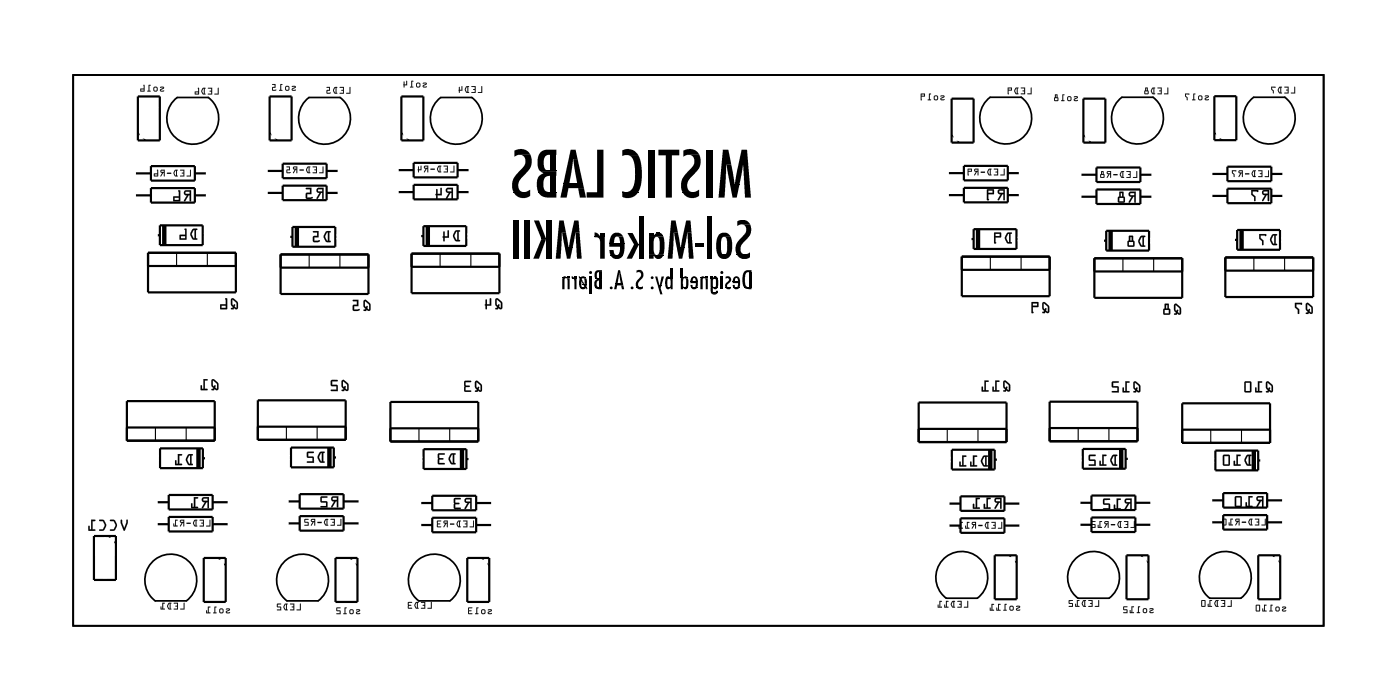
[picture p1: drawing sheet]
<svg xmlns="http://www.w3.org/2000/svg" width="162mm" height="81mm" viewBox="0 0 162 81" stroke-linecap="round" stroke-linejoin="round" font-family="sans-serif">
<g fill="none" stroke="#000" stroke-width=".2">
<path d="M8.5 8.7h144.6v63.6h-144.6zM20 11.8l.5-.5h3.6a3 3 0 0 1 .6 4.2 3 3 0 0 1-4.3 .5 3 3 0 0 1-.4-4.2zM35.2 11.8l.5-.5h3.6a3 3 0 0 1 .6 4.2 3 3 0 0 1-4.2 .5 3 3 0 0 1-.5-4.2zM50.5 11.8l.5-.5h3.6a3 3 0 0 1 .5 4.2 3 3 0 0 1-4.2 .5 3 3 0 0 1-.4-4.2zM114 11.7l.5-.5h3.6a3 3 0 0 1 .6 4.3 3 3 0 0 1-4.3 .5 3 3 0 0 1-.4-4.3zM129.3 11.7l.5-.5h3.6a3 3 0 0 1 .5 4.3 3 3 0 0 1-4.2 .5 3 3 0 0 1-.4-4.3zM144.5 11.7l.5-.5h3.6a3 3 0 0 1 .6 4.3 3 3 0 0 1-4.3 .5 3 3 0 0 1-.4-4.3zM17.4 65.1a3 3 0 0 1 4.5-.1 3 3 0 0 1-.3 4.4h-3.6a3 3 0 0 1-.6-4.3zM32.7 65.1a3 3 0 0 1 4.5-.1 3 3 0 0 1-.4 4.4h-3.6a3 3 0 0 1-.5-4.3zM47.9 65.1a3 3 0 0 1 4.5-.1 3 3 0 0 1-.4 4.4h-3.6a3 3 0 0 1-.5-4.3zM113 69.1a3 3 0 0 0 .5-4.4 3 3 0 0 0-4.5 0 3 3 0 0 0 .4 4.4h3.6M128.3 69.1a3 3 0 0 0 .4-4.4 3 3 0 0 0-4.4 0 3 3 0 0 0 .4 4.4h3.6"/>
<path d="M143.5 69.1a3 3 0 0 0 .4-4.4 3 3 0 0 0-4.4 0 3 3 0 0 0 .4 4.4h3.6"/>
</g>
<path d="M8.5 8.7h144.6v63.6h-144.6zM62.3 22.2h2.1M65.2 21.2h2.2" fill="none" stroke="#000" stroke-width=".12"/>
<g fill="none" stroke="#000" stroke-width=".25">
<path d="M15.9 11.1h2.6v5.1h-2.6zM17.5 19.2h5v1.7h-5zM30.9 19.8h1.8M31.2 11.1h2.5v5.1h-2.5zM32.7 18.9h5.1v1.7h-5.1zM37.8 19.8h1.3M46 19.7h1.8M46.4 11.1h2.6v5.1h-2.6zM47.8 18.8h5.1v1.7h-5.1zM52.9 19.7h1.4M110.1 11.4h2.5v5.1h-2.5zM111.5 19.2h5.1v1.6h-5.1z"/>
<path d="M125.3 11.4h2.5v5.1h-2.5zM126.8 19.4h5.1v1.6h-5.1zM140.5 11.1h2.5v5.1h-2.5zM142 19.3h5v1.6h-5zM15.6 22.6h1.9M15.6 20h1.9M17.1 29.2h10.2v4.6h-10.2zM17.1 30.7h10.2M17.5 21.7h5v1.7h-5zM18.2 27.2h.3M18.5 26h4.9v2.3h-4.9zM22.5 22.6h1.4"/>
<path d="M22.5 20h1.4M23.4 27.2h.2M30.9 22.3h1.8M32.5 29.4h10.1v4.6h-10.1zM32.5 30.9h10.1M32.7 21.5h5.1v1.6h-5.1zM33.5 27.4h.3M33.8 26.2h5v2.3h-5zM37.8 22.3h1.3M38.8 27.4h.2M46 22.2h1.8M47.6 29.3h10.2v4.6h-10.2z"/>
<path d="M47.6 30.8h10.2M47.8 21.4h5.1v1.6h-5.1zM48.6 27.3h.4M49 26.1h4.9v2.3h-4.9zM52.9 22.2h1.4M53.9 27.3h.2M109.7 22.5h1.8M109.7 20h1.8M111.2 29.7h10.2v4.5h-10.2zM111.2 31.2h10.2M111.5 21.7h5.1v1.7h-5.1zM112.3 27.6h.3"/>
<path d="M112.6 26.5h5v2.3h-5zM116.6 22.5h1.3M116.6 20h1.3M117.6 27.6h.1M125 22.7h1.8M125 20.2h1.8M126.6 29.8h10.1v4.6h-10.1zM126.6 31.4h10.1M126.8 21.9h5.1v1.7h-5.1zM127.6 27.8h.3M127.9 26.7h5v2.3h-5zM131.9 22.7h1.3"/>
<path d="M131.9 20.2h1.3M132.9 27.8h.2M140.1 22.6h1.9M140.1 20.1h1.9M141.7 29.8h10.2v4.5h-10.2zM141.7 31.3h10.2M142 21.8h5v1.7h-5zM142.8 27.7h.3M143.1 26.6h4.9v2.3h-4.9zM147 22.6h1.4M147 20.1h1.4M148 27.7h.2"/>
<path d="M14.7 46.4h10.1v4.5h-10.1zM14.7 49.4h10.1M18.2 58h1.3M18.3 53h.2M18.5 51.8h5v2.3h-5zM19.5 57.2h5.1v1.7h-5.1zM19.5 59.7h5.1v1.7h-5.1zM23.5 53h.3M24.6 58h1.8M29.8 46.3h10.2v4.5h-10.2zM29.8 49.3h10.2M33.3 57.9h1.4"/>
<path d="M33.5 52.9h.2M33.7 51.7h4.9v2.3h-4.9zM34.7 57.1h5v1.7h-5zM34.7 59.7h5v1.6h-5zM38.6 52.9h.3M39.7 57.9h1.9M45.2 46.5h10.1v4.5h-10.1zM45.2 49.5h10.1M48.6 58.1h1.4M48.8 53.1h.2M49 51.9h4.9v2.3h-4.9zM50 57.3h5.1v1.7h-5.1z"/>
<path d="M50 59.8h5.1v1.7h-5.1zM53.9 53.1h.4M55.1 58.1h1.8M106.3 46.5h10.1v4.6h-10.1zM106.3 49.6h10.1M109.7 58.2h1.4M109.9 53.1h.2M110.1 52h4.9v2.3h-4.9zM111.1 57.4h5.1v1.6h-5.1zM111.1 59.9h5.1v1.7h-5.1zM115 53.1h.4M116.2 58.2h1.8"/>
<path d="M121.4 46.4h10.2v4.6h-10.2zM121.4 49.5h10.2M124.9 58.1h1.3M125.1 53h.1M125.2 51.9h5v2.3h-5zM126.2 57.3h5.1v1.6h-5.1zM126.2 59.8h5.1v1.7h-5.1zM130.2 53h.3M131.3 58.1h1.8M136.7 46.6h10.2v4.6h-10.2zM136.7 49.7h10.2M140.1 57.8h1.4"/>
<path d="M140.4 53.2h.2M140.6 52.1h4.9v2.3h-4.9zM141.5 57h5.1v1.7h-5.1zM141.5 59.5h5.1v1.7h-5.1zM145.5 53.2h.4M146.6 57.8h1.8M10.9 61.9h2.5v5.1h-2.5zM18.2 60.6h1.3M23.6 64.5h2.5v5.1h-2.5zM24.6 60.6h1.8M33.3 60.5h1.4M38.8 64.5h2.5v5.1h-2.5z"/>
<path d="M39.7 60.5h1.9M48.6 60.7h1.4M54 64.5h2.6v5.1h-2.6zM55.1 60.7h1.8M109.7 60.7h1.4M115.1 64.2h2.5v5.1h-2.5zM116.2 60.7h1.8M124.9 60.6h1.3M130.3 64.2h2.5v5.1h-2.5zM131.3 60.6h1.8M140.1 60.4h1.4M145.5 64.2h2.6v5.1h-2.6z"/>
<path d="M146.6 60.4h1.8"/>
</g>
<g fill="none" stroke="#000" stroke-width=".13">
<path d="M15.9 15.3l.9 .9M31.2 15.3l.9 .9M46.4 15.3l.9 .9M110.1 15.6l.9 .9M125.3 15.6l.9 .9M140.5 15.3l.8 .9M20.4 29.2v1.5M24 29.2v1.5M35.8 29.4v1.5M39.3 29.4v1.5M50.9 29.3v1.5M54.5 29.3v1.5"/>
<path d="M114.5 29.7v1.5M118.1 29.7v1.5M129.9 29.8v1.6M133.4 29.8v1.6M145 29.8v1.5M148.6 29.8v1.5M18 49.4v1.5M21.5 49.4v1.5M33.1 49.3v1.5M36.7 49.3v1.5M48.5 49.5v1.5M52 49.5v1.5"/>
<path d="M109.6 49.6v1.5M113.1 49.6v1.5M124.7 49.5v1.5M128.3 49.5v1.5M140 49.7v1.5M143.6 49.7v1.5M12.5 61.9l.9 .9M25.2 64.5l.9 .9M40.5 64.5l.8 .9M55.7 64.5l.9 .9M116.7 64.2l.9 .9M131.9 64.2l.9 .9"/>
<path d="M147.2 64.2l.9 .9"/>
</g>
<path d="M19 26v2.3M34.3 26.2v2.3M49.5 26.1v2.3M113.1 26.5v2.3M128.5 26.7v2.3M143.6 26.6v2.3M23 51.8v2.3M38.1 51.7v2.3M53.4 51.9v2.3M114.5 52v2.3M129.7 51.9v2.3M145 52.1v2.3" fill="none" stroke="#000" stroke-width=".51"/>
<g fill="#000">
<path d="M59.5 17.4l.6-.2h.5l.5 .3 .3 .4h-1.5l-.4 .2zM60.3 17.9h1.1l.1 .5v.7l-.4 .6-.8 .9-.3 .4-.1 .3 .1 .4 .1 .3 .3 .2h-1l-.2-.5v-.6l.2-.4 .3-.5 .9-1 .2-.3-.1-.7zM62.6 17.5l.5-.2h1.3v.6h-1l-.3 .1-.2 .3v1.1l.2 .2 .4 .1h-1.1l-.1-.2-.1-.3v-.8l.1-.5zM63.7 17.9h.7v1.8h-.7zM62.4 19.7l2 .1zM62.5 19.8h1.9v.5l-1.2 .1-.3 .4v.8l.1 .4 .2 .2h.4h-1.3l-.1-.1-.1-.5v-.9l.3-.5 .5-.2zM66 17.3h.6l.2 1.1-.5 .1-.4 2.7h-.7zM66.3 18.4h.5l.6 2.8-.7-.1zM69.1 17.3h.7v5.5h-1.9v-.6h1.2zM72 17.4l.4-.2 .6 .1 .4 .2 .4 .4h-1.6l-.2 .1zM72.7 17.9h1.1l.3 .6 .1 1.1v1l-.1 .9-.3 .7h-1.2l.3-.1 .3-.5 .2-.6 .1-.8-.2-1.6-.2-.4zM75 17.3h.7v5.5h-.7z"/>
<path d="M76.2 17.3h2.4v.7h-.9v4.8h-.7v-4.8h-.8zM79 17.4l.7-.2h.4l.5 .3 .3 .4h-1.4l-.5 .2zM79.8 17.9h1.1l.1 .5v.7l-.3 .6-.9 .9-.2 .4-.1 .3v.4l.1 .3 .3 .2h-1l-.1-.5v-.6l.1-.4 .3-.5 .9-1 .2-.3-.1-.7zM81.7 17.3h.8v5.5h-.8zM83.6 17.3h.6l.4 1.7h-.6l-.2 3.8h-.7zM84 19h.6l.4 2.3h-.6zM85.8 17.3h.6l.1 1.8h-.6l-.4 2.2h-.5l.2-1.3zM86 19.1h.5l.1 .1 .3 3.6h-.7zM59.4 25.5h.6v4.4h-.6zM60.7 25.5h.6v4.4h-.6zM60.8 22.2l.5-.3v.3zM59.4 22.2h1.9z"/>
<path d="M59.4 22.2h1.9v.4l-.4 .3h-.7l-.5-.3zM61.8 25.5h.6l.7 2.1h-.5zM62.6 27.7l.5-.1-.7 2.3h-.7zM63.2 25.5h.6v2.1h-.6zM62.6 27.6h1.2zM63.2 27.6h.6v2.3h-.6zM63.7 20.3h.7v1.9h-.7zM62.3 22.2h2.1v.6h-1.5l-.3-.2zM64.7 25.5h.5l.3 1.4h-.5l-.2 3h-.5zM65.1 32l.3-.1 .2 .2h-.5zM65 26.9h.5l.3 1.7h-.5zM65.6 32h.3v.1h-.3z"/>
<path d="M65.1 32.1h.8zM65.1 32.1h.8l-.5 .1-.1 .1v1.1h-.3zM65.6 32.2h.3v1.2h-.3v-1zM65.4 28.7h.8l-.2 1.2h-.4zM66.1 31.9l.2 .1 .1 .1h-.3zM65.3 28.6l.9 .1zM66.4 32h.3v.1h-.3zM66.1 32.1l.6 .1zM66.1 32.2h.6v1.2h-.3v-1.1zM66.4 25.5h.5l.1 1.4h-.5l-.3 1.7h-.4zM66.6 26.9h.4l.3 3h-.6zM66.9 32l.2-.1v.1h-.2z"/>
<path d="M65.1 21.2h2.3l.1 .5h-1.8l-.1 1.1h-.8zM67.3 32.5h.1l.2 .3h-.2zM66.9 21.7l.7 .1 .2 1h-.7zM67.2 32l.3-.1 .2 .1h-.5zM66.9 32l.8 .1zM67 32.1h.8l-.5 .1 .1 .3h-.2v.5l.1 .2h-.2l-.1-.1zM67.5 32.2h.3l.1 .6h-.3zM67.1 33.2l.8 .1zM67.4 32.8h.5zM67.4 32.8h.5v.4h-.4l.1-.2zM67.1 33.3h.8l-.6 .1zM67.7 33.3h.2v.1l-.1 .1z"/>
<path d="M68.8 26.9l.3 .1 .3 .3h-.6zM68.9 31.4l.2-.2h.5v.2h-.4l-.2 .2v.4l.2 .2h-.3l-.1-.1v-.5zM69.4 31.4h.2v.8h-.2zM68.9 32.2h.7zM68.9 32.2h.7v.2h-.5l-.1 .1v.5l.1 .1 .1 .1h-.4l-.1-.2v-.4l.2-.2 .1-.1zM69.4 32.4h.2v.8h-.2zM68.8 33.2h.8zM68.8 33.2h.8v.2h-.6zM69.4 26.9h.5v.4h-.5zM68.8 27.3h1.1zM68.8 27.3h1.1v2.6h-.5v-2.2l-.2-.2-.4-.1zM70.5 33.2l.2-.1h.1v.3h-.2z"/>
<path d="M70.5 28.9h.5v.4l.2 .2h-.6zM70.8 27.1l.3-.2h.5l.2 .1 .3 .3-.9 .1-.1 .2-.1 .5h-.5v-.5zM71.5 31.2h.2l.1 .4h-.2l-.2 1.2h-.2zM71.6 31.6l.2 .1 .3 1.1h-.3zM70.6 29.5l1.4 .1-.3 .3h-.6l-.2-.1zM72 22.1l.2 .1h-.2zM71.4 27.3l.7 .1 .1 .7h-.5v-.5zM70.6 29.5h1.5zM71.2 32.8h.9zM71.2 32.8h.9v.2h-.7l-.1 .4h-.3zM71.9 33h.2l.1 .4h-.3zM70.5 28.1l1.7 .1z"/>
<path d="M70.5 28.2h1.7v.6l-.1 .7h-.7l.2-.2 .1-.2v-.6h-1.2zM73 33.1h.2l.1 .1-.1 .2h-.2zM72.6 26.9h.6l.7 1.4-.6-.1zM72 22.2h1.8l-.3 .4-.3 .2-.8 .1-.4-.2zM72 22.2h1.8zM73.6 31.3l.5-.1 .2 .2h-.5l-.2 .1zM73.9 31.4h.5v.5l-.6 .9v.2l.2 .2h-.4v-.6l.6-.7-.1-.4zM74.1 33.2l.3-.1v.1zM73.6 33.2h.8zM73.7 33.2h.7v.1l-.4 .2-.3-.1zM73.9 25h.5v3.3h-.5zM73.3 28.3h1.1z"/>
<path d="M73.3 28.3h1.1l-.6 .1-.7 1.5h-.6zM73.9 28.3h.5v1.6h-.5zM75.3 32l.2-.1 .1 .1-.1 .3-.2-.1zM75.3 33.1h.2l.1 .1v.2h-.3zM75.1 26.9h.5v.4h-.5zM75.8 32h.2l.3 1h-.2zM76 26.9h.3zM75.8 27l.6-.1 .3 .4h-1.1zM76.1 33h.4l-.1 .4 .2 .6h-.2zM76.1 33h.4zM75.1 27.3h1.6zM75.1 27.3h1.6l-.9 .1-.1 .1-.1 .4v1.1l.1 .3 .2 .2h-.8z"/>
<path d="M75.1 29.5h1.6zM75.1 29.5h1.6h-1.1v.4h-.5zM75.6 29.5h1.1l-.3 .4h-.4l-.3-.1zM76 27.4h.8l.1 1.4-.2 .7h-.7l.2-.2 .1-.4v-1.2zM76.5 32h.3l-.3 1h-.2zM77 32.2h.3l-.1 .2v.6l.1 .2h-.3zM77.1 32l.3-.1 .1 .2h-.5zM77 33.3h.5l-.1 .1h-.2zM77 33.2l.5 .1zM77.6 31h.2v1.1h-.2zM77 32.1l.8 .1zM77.4 32.2h.4v1.2h-.2v-.2h-.2l.2-.2v-.6z"/>
<path d="M77.6 25.5h.6l.2 1.4h-.5l-.1 3h-.6zM78 26.9h.4l.3 1.7h-.4zM78.7 31h.3v1.1h-.3zM78.3 28.7h.9l-.3 1.2h-.4zM78.3 28.6l.9 .1zM79 32.1l.2-.2h.2l.1 .2zM78.7 32.1h.8zM79 33.2l.5 .1zM79 33.3h.5l-.1 .1h-.2zM78.7 32.1h.9l-.6 .1v.6l.1 .4h-.1v.2h-.3zM79.3 32.2h.3v1h-.4l.2-.2v-.7zM79.4 25.5h.5l.1 1.4h-.5l-.3 1.7h-.5z"/>
<path d="M79.5 26.9h.5l.2 3h-.5zM79.9 32.9h.2l.1 .3h-.3zM79.9 32.1l.3-.2h.2l.2 .2h-.4l-.1 .4h-.2zM79.9 33.3h.7l-.2 .1h-.3zM80.4 32.1l.3 .1v.3h-.2zM79.9 33.2l.7 .1zM79.9 32.5l.8 .1zM79.9 32.6h.8v.6h-.3l.1-.5h-.6zM80.3 22.2l.6-.3v.3zM78.9 22.2h2zM78.9 22.2h2v.4l-.5 .3h-.7l-.5-.3zM81.1 32l.3-.1 .2 .2h-.6z"/>
<path d="M80.4 28.2h1v.4h-1zM81.6 32h.3v.1h-.3zM81 32.1h.9zM81 32.1h.9l-.6 .1v.1v1.1h-.3zM81.5 32.2h.4v1.2h-.3v-1zM81.8 25h.5v4.9h-.5zM82.2 32h.3v.1h-.3zM82.2 33.3h.3v.4v.1h-.3zM82.2 32.2h.4l-.1 .2v.7v.1h-.3zM82.7 31.9l.1 .1zM82.6 32h.3l.1 .1h-.5zM82.2 33.2l.8 .1z"/>
<path d="M82.5 33.3h.5l-.2 .1h-.2zM82.2 33.8l.8 .1zM82.3 33.9h.7l-.3 .1h-.2zM82.2 32.1l.8 .1zM82.7 32.2h.3v1h-.3l.1-.2v-.7zM82.8 33.6h.2v.2h-.3zM83.4 32h.2v1.4h-.2zM83.1 27.1l.4-.2h.5l.2 .1 .3 .3-.8 .1-.2 .1-.1 .4v1l.1 .3 .1 .2h-.6l-.1-.2-.1-1.2 .1-.5zM83.9 32l.4-.1 .2 .2-.6 .1zM83.8 27.4h.7l.1 .1 .1 .5v.8l-.2 .6h-.6l.2-.3v-.7v-.7zM83 29.4l1.5 .1zM83 29.5h1.5l-.4 .4h-.5l-.3-.1z"/>
<path d="M84.4 33.2l.1-.1v.1zM83.9 33.2l.6 .1zM84 33.3h.5v.1h-.4zM84.2 32.1h.3l.1 .3-.5 .5v.2l.1 .1h-.3v-.4l.4-.4zM84.7 32.9h.3l.1 .3h-.3zM84.9 32l.4-.1 .2 .2h-.4l-.1 .4h-.3l.1-.3zM84.8 33.3h.7l-.2 .1h-.3zM85.2 32.1l.3 .1 .1 .3h-.2zM84.8 33.2l.7 .1zM84.4 21.3h1.1zM84.4 21.3h1.1l-.3 1.5h-.5zM84.7 32.5l.9 .1z"/>
<path d="M84.7 32.6h.9l-.1 .6h-.3l.2-.5h-.7zM85.3 25.5l.3-.1h.6l.3 .2 .2 .3h-1l-.4 .2zM86.3 29.4l.4-.2v.2zM85.2 29.4h1.5zM85.2 29.4h1.5v.4l-.3 .1h-.6l-.3-.1zM85.9 25.9h.9l.1 .5v.5l-.2 .4-.8 .8-.2 .4v.6l.1 .2 .3 .1h-.9l-.1-.4v-.5l.1-.4 .9-1 .2-.4-.1-.6zM86.1 31.4l.3-.2h.5v.3h-.5l-.2 .2v1v.3l.2 .2h-.4l-.1-.4v-1zM86.6 31.5h.3v1.7h-.3zM86 33.2h.9zM86.1 33.2h.8v.2h-.7z"/>
<path d="M18.5 10.1h.4v.1l-.3 .2v.1h.4h-.5v-.2l.4-.2-.3 .1zM18.5 10.1v.1l.4-.1-.2 .2a.17 .17 0 0 0-.2 .1 .17 .17 0 0 0 .1 .2l.4-.1-.1-.1-.3 .1 .4-.3v-.1l-.1-.1zM17.8 10.1l.1-.1 .3 .1v.4l-.1 .1-.3-.1zM17.8 10.1v.4l.3 .1 .1-.1v-.4l-.2-.1zM17.8 10.2v.2h.3v-.2zM17.8 10.2h.3v.3l-.3-.1zM17.2 9.8h.2l-.1 .1v.6h.1v.1l-.4-.1h.2zM17.2 9.8v.7h-.2l.4 .1v-.1h-.1v-.6l.1-.1zM16.6 9.8h.1v.8h-.5v-.4h.4zM16.6 9.8v.4h-.4v.4h.5v-.8zM16.3 10.3v.2h.3v-.2zM16.3 10.3h.3v.2h-.3z"/>
<path d="M18.5 10.1a.25 .25 0 0 1 .3-.1 .25 .25 0 0 1 .2 .2l-.4 .2v.1l.4-.1-.1 .2a.22 .22 0 0 1-.3 0 .22 .22 0 0 1 0-.3l.3-.2-.4 .1zM17.8 10.1a.28 .28 0 0 1 .4 .1 .29 .29 0 0 1-.3 .4 .29 .29 0 0 1-.1-.5zM17.8 10.3a.2 .2 0 0 0 .4 0 .2 .2 0 0 0-.4 0zM17.2 9.8h.2l-.1 .1v.6h.1v.1l-.4-.1h.2zM16.6 9.8h.1v.8h-.4l-.1-.4h.4zM16.3 10.3v.2h.3v-.2z"/>
<path d="M22 19.6l.1 .1v.7h-.5v-.1h.4zM22 19.6v.7h-.4v.1h.5v-.8zM20.8 19.6h.5v.8h-.5l.1-.1h.3v-.2l-.2-.1h.2v-.3h-.3zM20.8 19.6l.1 .1h.3v.3h-.2l.2 .1v.2h-.3l-.1 .1h.5v-.8zM20.2 19.7l.4-.1-.1 .1v.7h-.3l-.1-.2v-.2zM20.2 19.6l-.1 .3v.2l.1 .3h.3v-.7l.1-.1zM20.3 19.7l-.1 .3 .2 .3v-.6zM20.3 19.7h.1v.6l-.2-.3zM19.3 20h.5v.1h-.5zM19.3 20v.1h.5v-.1zM18.6 19.7l.4-.1v.8v-.4l-.4 .4 .2-.4-.2-.1zM18.6 19.7l-.1 .2 .3 .1-.2 .4 .3-.4v.4h.1l.1-.8zM18.7 19.7v.2h.3v-.2zM18.7 19.7h.2v.2h-.2zM18.2 19.6l.1 .1v.7h-.5v-.3l.4-.1zM18.2 19.6v.4h-.4v.4h.5v-.7zM17.9 20.1v.2h.3v-.2zM17.9 20.1h.3v.2h-.3z"/>
<path d="M22 19.6h.1v.8h-.5v-.1h.4zM20.8 19.6h.5v.8h-.5l.1-.1h.3v-.2l-.2-.1h.2v-.3h-.3zM20.2 19.6l.4 .1h-.1v.6l.1 .1h-.3a.45 .45 0 0 1-.1-.8zM20.3 19.7l-.1 .3 .2 .3v-.6zM19.3 20h.5v.1h-.5zM18.6 19.7l.4-.1v.8l-.1-.4-.3 .4 .2-.4-.2-.1zM18.7 19.7v.2h.2v-.2zM18.2 19.6l.1 .1v.7h-.5v-.3l.4-.1zM17.9 20.1v.2h.3v-.2z"/>
<path d="M25.2 10.1l.1 .1v.7h-.5v-.1h.4zM25.2 10.1v.7h-.4v.1h.5v-.8zM24.1 10.2l.4-.1v.8h-.4v-.1h.3v-.2l-.2-.1h.2v-.3h-.3zM24 10.2h.1h.3v.3h-.2l.2 .1v.2h-.3l-.1 .1h.5v-.8zM23.4 10.2h.4h-.1v.7h-.3v-.2l-.1-.2zM23.5 10.2l-.2 .3v.1l.1 .3h.3v-.7h.1zM23.5 10.3l-.1 .3 .2 .2v-.6zM23.5 10.3l.1-.1v.6l-.2-.3zM22.9 10.2h.1v.7h-.5v-.3h.4zM22.9 10.2v.4h-.4v.3h.5v-.7zM22.6 10.7v.1h.3v-.1zM22.6 10.7h.3v.1h-.3z"/>
<path d="M25.2 10.2h.1v.7h-.5v-.1h.4zM24 10.2l.5-.1v.8h-.5l.1-.1h.3v-.2l-.2-.1h.2v-.3h-.3zM23.5 10.2h.3h-.1v.6l.1 .1h-.3a.45 .45 0 0 1 0-.7zM23.5 10.3l-.1 .3 .2 .2v-.6zM22.9 10.2h.1v.7h-.5v-.3h.4zM22.6 10.7v.1h.3v-.1z"/>
<path d="M33.8 10h.4v.1l-.4 .2 .1 .1h.3h-.4v-.2l.3-.1h-.3zM33.8 10v.1l.3-.1-.2 .2a.17 .17 0 0 0-.2 .1 .17 .17 0 0 0 .2 .2l.3-.1v-.1l-.4 .1 .4-.3v-.1l-.1-.1zM33 10l.1-.1 .3 .1v.4l-.1 .1-.3-.1zM33 10v.4l.3 .1 .1-.1v-.4l-.1-.1zM33.1 10.1v.2h.3v-.2zM33.1 10.1h.3l-.1 .3-.2-.1zM32.4 9.7h.3l-.2 .1v.6h.1v.1h-.3l.1-.1zM32.4 9.7v.7l-.1 .1h.3l.1-.1h-.2v-.6l.2-.1zM31.5 9.7h.4v.5l-.3-.1v.3h.3l-.4 .1v-.4h.3v-.3h-.3zM31.5 9.7v.1h.3v.3l-.3-.1v.1v.4l.4-.1v-.1l-.3 .1v-.2h.3v-.5z"/>
<path d="M33.8 10a.25 .25 0 0 1 .2-.1 .25 .25 0 0 1 .2 .2l-.4 .2 .1 .1h.3l-.1 .1a.22 .22 0 0 1-.3 0 .22 .22 0 0 1 0-.3l.3-.2-.3 .1zM33 10a.28 .28 0 0 1 .5 .1 .29 .29 0 0 1-.4 .4 .29 .29 0 0 1-.1-.5zM33 10.2a.2 .2 0 0 0 .4 0 .2 .2 0 0 0-.4 0zM32.4 9.7h.3l-.2 .1v.6h.2l-.1 .1h-.3l.1-.1zM31.5 9.7h.4v.5h-.3v.2h.4l-.2 .1a.25 .25 0 0 1-.4-.2 .25 .25 0 0 1 .4-.2v-.3h-.3z"/>
<path d="M37.3 19.2l.1 .1v.7h-.4v-.1h.3zM37.3 19.2v.7h-.3v.1h.4v-.8zM36.2 19.3l.5-.1v.8h-.5v-.1h.4v-.2l-.2-.1h.2v-.3h-.4zM36.2 19.3h.4v.3h-.3l.3 .1v.2h-.4v.1h.5v-.8zM35.5 19.3h.4h-.1l.1 .7h-.3l-.1-.2-.1-.2zM35.6 19.3l-.2 .3v.1l.2 .3h.3l-.1-.7h.1zM35.6 19.4l-.1 .3 .2 .2v-.6zM35.6 19.4l.1-.1v.6l-.2-.3zM34.7 19.6h.4v.1h-.4zM34.7 19.6v.1h.4v-.1zM33.9 19.3l.5-.1v.8h-.1v-.4l-.4 .4 .2-.4-.2-.1zM33.9 19.3v.2l.2 .1-.2 .4 .4-.4v.4h.1v-.8zM34 19.3v.2h.3v-.2zM34 19.4l.3-.1v.2h-.3zM33.1 19.3l.4-.1v.5h-.3v.2h.4v.1h-.4l-.1-.3 .3-.1v-.3h-.2zM33.1 19.3h.1h.2v.3h-.2l-.1 .1v.3h.5v-.1h-.4v-.2h.3v-.5z"/>
<path d="M37.3 19.3h.1v.7h-.4v-.1h.3zM36.2 19.3l.5-.1v.8h-.5v-.1h.4v-.2l-.2-.1h.2v-.3h-.4zM35.6 19.3h.3h-.1v.6l.1 .1h-.3a.45 .45 0 0 1 0-.7zM35.6 19.4l-.1 .3 .2 .2v-.6zM34.7 19.6h.4v.1h-.4zM33.9 19.3l.5-.1v.8h-.1v-.4l-.4 .4 .2-.4h-.2zM34 19.4v.1h.3v-.2zM33.1 19.3l.4-.1v.5h-.3v.2h.4l-.1 .1a.25 .25 0 0 1-.4-.2 .25 .25 0 0 1 .3-.2v-.3h-.2z"/>
<path d="M40.4 10l.1 .1v.7h-.4v-.1h.3zM40.4 10.1v.6h-.3v.1h.4v-.7zM39.3 10.1l.5-.1v.8h-.5v-.1h.4v-.2l-.2-.1h.2v-.3h-.4zM39.3 10.1v.1h.4v.2h-.2l.2 .1v.2h-.4v.1h.5v-.8zM38.7 10.1h.3h-.1l.1 .7h-.3l-.1-.2-.1-.2zM38.7 10.1l-.2 .3v.1l.2 .3h.3l-.1-.7h.1zM38.7 10.2l-.1 .3 .2 .2v-.6zM38.7 10.2l.1-.1v.6l-.2-.3zM37.8 10.1l.4-.1v.5h-.3v.2h.3v.1h-.4v-.3l.3-.1v-.3h-.3zM37.8 10.1v.1l.3-.1v.3h-.3v.1v.3h.4v-.1h-.3v-.2h.3v-.5z"/>
<path d="M40.4 10.1h.1v.7h-.4v-.1h.3zM39.3 10.1l.5-.1v.8h-.5v-.1h.4v-.2l-.2-.1h.2v-.3h-.4zM38.7 10.1h.3h-.1v.6l.1 .1h-.2a.45 .45 0 0 1-.1-.7zM38.7 10.2l-.1 .3 .2 .2v-.6zM37.8 10.1l.4-.1v.5h-.3v.2h.4l-.2 .1a.25 .25 0 0 1-.4-.2 .25 .25 0 0 1 .4-.2v-.3h-.3z"/>
<path d="M48.9 9.6h.4v.2l-.3 .1v.1h.4v.1h-.5v-.2l.4-.2h-.4zM48.9 9.6v.1h.4l-.3 .1a.17 .17 0 0 0-.1 .1 .17 .17 0 0 0 .1 .2h.4l-.1-.1h-.3l.3-.2 .1-.2-.1-.1zM48.2 9.6l.1-.1 .3 .1v.4l-.2 .1-.2-.1zM48.2 9.6v.4l.2 .1 .2-.1v-.4l-.2-.1zM48.2 9.7v.3h.3v-.3zM48.2 9.7h.3v.3l-.3-.1zM47.6 9.3l.2 .1h-.1v.6h.1v.1h-.4l.2-.1zM47.6 9.3v.7l-.2 .1h.4v-.1h-.1v-.6h.1zM46.7 9.4l.1 .1v.3h.2v-.4h.1v.5h-.3v.2l-.2-.3zM46.7 9.4l-.1 .4 .1 .3 .1-.2h.3v-.5h-.1v.4h-.2v-.3z"/>
<path d="M48.9 9.6a.25 .25 0 0 1 .3-.1 .25 .25 0 0 1 .2 .2l-.4 .3h.4l-.1 .1a.22 .22 0 0 1-.3 0 .22 .22 0 0 1 0-.3l.3-.1h-.4zM48.2 9.6a.28 .28 0 0 1 .4 .1 .29 .29 0 0 1-.3 .4 .29 .29 0 0 1-.1-.5zM48.2 9.8a.2 .2 0 0 0 .4 0 .2 .2 0 0 0-.4 0zM47.6 9.4h.2h-.1v.6h.1v.1h-.4l.2-.1zM46.7 9.4l.1 .1v.3h.2v-.4h.1v.5h-.3l-.1 .2-.1-.3z"/>
<path d="M52.5 19.1l.1 .1v.7h-.5v-.1h.4zM52.5 19.2v.6h-.4v.1h.5v-.8zM51.3 19.2l.5-.1v.8h-.5v-.1h.4v-.2l-.2-.1h.2v-.3h-.4zM51.3 19.2v.1h.4v.2h-.2l.2 .1v.2h-.4v.1h.5v-.8zM50.7 19.2h.3h-.1l.1 .7h-.3l-.1-.2v-.2zM50.7 19.2l-.2 .3 .1 .1 .1 .3h.3l-.1-.7h.1zM50.8 19.3l-.2 .3 .2 .2v-.6zM50.8 19.3v-.1v.6l-.2-.3zM49.8 19.5h.4l.1 .1h-.5zM49.8 19.5v.1h.5l-.1-.1zM49.1 19.2l.4-.1v.8h-.1v-.4l-.4 .4 .3-.4-.3-.1zM49.1 19.2l-.1 .2 .2 .1-.2 .4 .4-.4v.4h.1v-.8zM49.1 19.3l.1 .1h.2v-.2zM49.2 19.3l.2-.1v.2h-.2zM48.4 19.2v.1v.3h.3l-.1-.4h.1v.5h-.3v.2l-.1-.3zM48.4 19.2l-.1 .4 .1 .3 .1-.2h.3v-.5h-.2v.4h-.1v-.3z"/>
<path d="M52.5 19.2h.1v.7h-.5v-.1h.4zM51.3 19.2l.5-.1v.8h-.5v-.1h.4v-.2l-.2-.1h.2v-.3h-.4zM50.7 19.2h.3h-.1v.6l.1 .1h-.2a.45 .45 0 0 1-.1-.7zM50.8 19.3l-.2 .3 .2 .2v-.6zM49.8 19.5h.4l.1 .1h-.5zM49.1 19.2l.4-.1v.8h-.1v-.4l-.4 .4 .2-.4h-.1zM49.1 19.3l.1 .1h.2v-.2zM48.4 19.2v.1l.1 .3h.1v-.4h.1v.5h-.2l-.1 .2-.1-.3z"/>
<path d="M55.7 9.9l.1 .1v.7h-.5v-.1h.4zM55.7 10v.6h-.4v.1h.5v-.7zM54.5 10h.5v.7h-.5l.1-.1h.3v-.2l-.2-.1h.2v-.2l-.3-.1zM54.5 10l.1 .1h.3v.2h-.2l.2 .1v.2h-.3l-.1 .1h.5v-.8zM53.9 10h.4l-.1 .1v.6h-.3l-.1-.1v-.3zM53.9 10l-.1 .3v.1l.1 .3h.3v-.6l.1-.1zM54 10.1l-.1 .3 .2 .2v-.5zM54 10.1h.1v.5l-.2-.2zM53.1 10l.1 .1v.3h.2v-.4h.1v.5h-.3l-.1 .2-.1-.2zM53.1 10.1l-.1 .3 .1 .3 .1-.2h.3v-.5h-.1v.4h-.2v-.3z"/>
<path d="M55.7 10h.1v.7h-.5v-.1h.4zM54.5 10h.5v.7h-.5l.1-.1h.3v-.2l-.2-.1h.2v-.2h-.3zM53.9 10h.4l-.1 .1v.5v.1h-.2a.45 .45 0 0 1-.1-.7zM54 10.1l-.1 .3 .2 .2v-.5zM53.1 10.1h.1v.3h.2v-.4h.1v.5h-.3l-.1 .2-.1-.3z"/>
<path d="M108.8 11.1h.4v.1l-.3 .2v.1h.3h-.4v-.2l.3-.1h-.3zM108.8 11.1v.1l.3-.1-.2 .2a.17 .17 0 0 0-.1 .1 .17 .17 0 0 0 .1 .2l.3-.1v-.1l-.3 .1 .3-.3v-.1l-.1-.1zM108 11.1l.2-.1 .3 .1v.4l-.2 .1-.3-.1zM108 11.1v.4l.3 .1 .2-.1v-.4l-.2-.1zM108.1 11.2v.2h.3v-.2zM108.1 11.2h.3l-.1 .3-.2-.1zM107.5 10.8l.2 .1h-.2v.6h.2v.1h-.4l.1-.1zM107.5 10.8l-.1 .7-.1 .1h.4v-.1h-.2v-.6l.2-.1zM106.5 10.8l.5 .1v.3h-.4v.4h-.1zM106.5 10.8v.8h.1v-.4h.4v-.3zM106.6 10.9v.2h.3v-.2zM106.6 10.9h.3v.2h-.3z"/>
<path d="M108.8 11.1a.25 .25 0 0 1 .3-.1 .25 .25 0 0 1 .1 .2l-.3 .2v.1h.3v.1a.22 .22 0 0 1-.3 0 .22 .22 0 0 1-.1-.3l.3-.2-.3 .1zM108 11.1a.28 .28 0 0 1 .5 .1 .29 .29 0 0 1-.3 .4 .29 .29 0 0 1-.2-.5zM108.1 11.3a.19 .19 0 0 0 .3 0 .19 .19 0 0 0-.3 0zM107.5 10.8h.2l-.2 .1v.6h.2v.1h-.4l.1-.1zM106.5 10.8l.5 .1v.3h-.4v.4h-.1zM106.6 10.9v.2h.3v-.2z"/>
<path d="M116.1 19.5h.1v.8h-.5v-.1h.4zM116.1 19.5v.7h-.4v.1h.5v-.8zM115 19.5h.4v.8h-.4v-.1h.3v-.3h-.2l.2-.1v-.2h-.3zM114.9 19.5l.1 .1h.3v.2l-.2 .1h.2v.3h-.3l-.1 .1h.5v-.8zM114.3 19.6l.4-.1-.1 .1v.7l-.2-.1-.1-.1-.1-.2zM114.4 19.5l-.2 .3v.2l.1 .2 .3 .1v-.7l.1-.1zM114.4 19.6l-.1 .3 .2 .3v-.6zM114.4 19.6h.1v.6l-.2-.3zM113.4 19.8h.5v.1l-.4 .1zM113.4 19.8l.1 .2 .4-.1v-.1zM112.7 19.5h.5l-.1 .8v-.1v-.4l-.4 .5 .2-.5-.2-.1zM112.7 19.5v.2l.2 .2-.2 .4 .4-.5v.4v.1l.1-.8zM112.8 19.6v.1l.3 .1v-.2zM112.8 19.6h.3v.1h-.3zM111.9 19.5h.5v.3h-.4v.5l-.1-.1zM111.9 19.5v.7l.1 .1v-.5h.4v-.3zM112 19.6v.2h.3v-.2zM112 19.6h.3v.1h-.3z"/>
<path d="M116.1 19.5h.1v.8h-.5v-.1h.4zM115 19.5h.4v.8h-.4v-.1h.3v-.3h-.2l.2-.1v-.2h-.3zM114.4 19.5h.3l-.1 .1v.6l.1 .1h-.3a.45 .45 0 0 1 0-.8zM114.4 19.6l-.1 .3 .2 .3v-.6zM113.4 19.8h.5v.1l-.4 .1zM112.7 19.5h.5l-.1 .8v-.1v-.4l-.4 .5 .2-.4-.2-.1zM112.8 19.6v.1h.3v-.1zM111.9 19.5h.5v.3h-.4v.5l-.1-.1zM112 19.6v.1h.3v-.1z"/>
<path d="M119.2 10.1l.1 .1v.7h-.4v-.1h.3zM119.2 10.1v.7h-.3v.1h.4v-.8zM118.1 10.1h.5v.8h-.5v-.1h.4v-.2l-.2-.1h.2v-.3h-.4zM118.1 10.1v.1h.4v.3h-.2l.2 .1v.2h-.4v.1h.5v-.8zM117.4 10.2l.4-.1-.1 .1 .1 .7h-.3l-.1-.2-.1-.2zM117.5 10.1l-.2 .3v.2l.2 .3h.3l-.1-.7 .1-.1zM117.5 10.2l-.1 .3 .2 .3v-.6zM117.5 10.2h.1v.6l-.2-.3zM116.6 10.1l.4 .1v.3h-.4l.1 .4h-.1zM116.6 10.1l-.1 .8h.2l-.1-.4h.4l.1-.3zM116.6 10.2v.2h.4v-.2zM116.6 10.2h.3v.2h-.3z"/>
<path d="M119.2 10.1h.1v.8h-.4v-.1h.3zM118.1 10.1h.5v.8h-.5v-.1h.4v-.2l-.2-.1h.2v-.3h-.4zM117.5 10.1l.3 .1h-.1v.6l.1 .1h-.3a.45 .45 0 0 1 0-.8zM117.5 10.2l-.1 .3 .2 .3v-.6zM116.6 10.1l.4 .1v.3h-.4l.1 .4h-.2zM116.6 10.2v.2h.3v-.2z"/>
<path d="M124.2 11.2h.4v.1l-.3 .2v.1h.4h-.5v-.2l.4-.2-.3 .1zM124.2 11.2v.1l.4-.1-.3 .2a.17 .17 0 0 0-.1 .1 .17 .17 0 0 0 .1 .2l.4-.1-.1-.1-.3 .1 .3-.3 .1-.1-.1-.1zM123.5 11.2l.1-.1 .3 .1v.4l-.2 .1-.2-.1zM123.5 11.2v.4l.2 .1 .2-.1v-.4l-.2-.1zM123.5 11.3v.2h.3v-.2zM123.5 11.3h.3v.3l-.3-.1zM122.9 10.9h.2l-.1 .1v.6h.1v.1l-.4-.1h.2zM122.9 10.9v.7h-.2l.4 .1v-.1h-.1v-.6l.1-.1zM122 10.9h.3v.3l.1 .1v.3l-.1 .1-.4-.1zM122 10.9l-.1 .7 .5 .1v-.4l-.1-.1v-.3zM122.1 11v.3h.1v-.3zM122.1 11h.1v.2h-.1zM122 11.3v.3h.3v-.3zM122 11.3h.3v.3h-.3z"/>
<path d="M124.2 11.2a.25 .25 0 0 1 .3-.1 .25 .25 0 0 1 .2 .2l-.4 .2v.1l.4-.1-.1 .2a.22 .22 0 0 1-.3 0 .22 .22 0 0 1 0-.3l.3-.2-.4 .1zM123.5 11.2a.28 .28 0 0 1 .4 .1 .29 .29 0 0 1-.3 .4 .29 .29 0 0 1-.1-.5zM123.5 11.4a.2 .2 0 0 0 .4 0 .2 .2 0 0 0-.4 0zM122.9 10.9h.2l-.1 .1v.6h.1v.1l-.4-.1h.2zM122 10.9h.3v.3l.1 .1v.4l-.5-.1zM122.1 11v.2h.1v-.2zM122 11.3v.3h.3v-.3z"/>
<path d="M131.4 19.8h.1v.8h-.4v-.1h.3zM131.4 19.8v.7h-.3v.1h.4v-.8zM130.3 19.8h.5v.8l-.5-.1h.4v-.3l-.2-.1h.2v-.2h-.4zM130.3 19.8v.1h.4v.2l-.2 .1h.2v.3h-.4l.5 .1v-.8zM129.7 19.8h.3l-.1 .1 .1 .7-.3-.1-.1-.1-.1-.3zM129.7 19.8l-.2 .3v.2l.2 .2 .3 .1-.1-.7 .1-.1zM129.7 19.9l-.1 .3 .2 .3v-.6zM129.7 19.9h.1v.6l-.2-.3zM128.8 20.1h.4l.1 .1-.5 .1zM128.8 20.1v.2l.5-.1-.1-.1zM128 19.8h.5v.8l-.1-.1v-.4l-.4 .4 .2-.4-.2-.1zM128 19.8v.2l.2 .1-.2 .4 .4-.4v.4l.1 .1v-.8zM128.1 19.9v.1h.3v-.1zM128.1 19.9h.3v.1h-.3zM127.4 19.8h.2v.3l.1 .1v.3v.1l-.5-.1zM127.4 19.8l-.1 .7h.4l.1-.3-.2-.1v-.3zM127.4 19.9v.2h.2v-.2zM127.4 19.9h.1v.2h-.1zM127.3 20.2v.3h.4v-.3zM127.3 20.2h.3v.3h-.3z"/>
<path d="M131.4 19.8h.1v.8h-.4v-.1h.3zM130.3 19.8h.5v.8l-.5-.1h.4v-.3h-.2l.2-.1v-.2h-.4zM129.7 19.8h.3l-.1 .1v.6h.1l-.2 .1a.45 .45 0 0 1-.1-.8zM129.7 19.9l-.1 .3 .2 .3v-.6zM128.8 20.1h.4l.1 .1-.5 .1zM128 19.8h.5v.7h-.1v-.4l-.4 .4 .2-.4h-.2zM128.1 19.9v.1h.3v-.1zM127.4 19.8h.2v.3l.1 .1v.3h-.4zM127.4 19.9v.2h.1v-.2zM127.3 20.2v.3h.3v-.3z"/>
<path d="M135 10.1l.1 .1v.7h-.4v-.1h.3zM135 10.1v.7h-.3v.1h.4v-.8zM133.9 10.1h.5v.8h-.5v-.1h.4v-.2l-.2-.1h.2v-.3h-.4zM133.9 10.1v.1h.4v.3h-.2l.2 .1v.2h-.4v.1h.5v-.8zM133.2 10.2l.4-.1-.1 .1 .1 .7h-.3l-.1-.2-.1-.2zM133.3 10.1l-.2 .3v.2l.2 .3h.3l-.1-.7 .1-.1zM133.3 10.2l-.1 .3 .2 .3v-.6zM133.3 10.2h.1v.6l-.2-.3zM132.5 10.1h.2v.4h.1v.3v.1l-.4-.1zM132.5 10.1l-.1 .7 .4 .1 .1-.4h-.1v-.4zM132.5 10.2v.3h.2v-.3zM132.6 10.2h.1v.3h-.1zM132.4 10.6v.2h.4v-.2zM132.5 10.6h.3v.2h-.3z"/>
<path d="M135 10.1h.1v.8h-.4v-.1h.3zM133.9 10.1h.5v.8h-.5v-.1h.4v-.2l-.2-.1h.2v-.3h-.4zM133.3 10.1l.3 .1h-.1v.6l.1 .1h-.2a.45 .45 0 0 1-.1-.8zM133.3 10.2l-.1 .3 .2 .3v-.6zM132.5 10.1h.2l.1 .4 .1 .1-.1 .3-.4-.1zM132.6 10.2v.3h.1v-.3zM132.5 10.6v.2h.3v-.2z"/>
<path d="M139.4 11.1h.4v.1l-.4 .2 .1 .1h.3h-.4v-.2l.3-.1h-.3zM139.4 11.1v.1l.3-.1-.2 .2a.17 .17 0 0 0-.2 .1 .17 .17 0 0 0 .2 .2l.3-.1v-.1l-.4 .1 .4-.3v-.1l-.1-.1zM138.6 11.1l.1-.1 .3 .1v.4l-.1 .1-.3-.1zM138.6 11.1v.4l.3 .1 .1-.1v-.4l-.1-.1zM138.7 11.2v.2h.3v-.2zM138.7 11.2h.3l-.1 .3-.2-.1zM138 10.8l.3 .1h-.2v.6h.1v.1h-.3l.1-.1zM138 10.8v.7l-.1 .1h.3l.1-.1h-.2v-.6l.2-.1zM137.1 10.8h.5l-.1 .2-.3-.1v.2l.2 .2-.1 .3v-.3l-.2-.1zM137.1 10.8v.3l.2 .2v.3l.1-.3-.2-.2v-.2l.3 .1 .1-.2z"/>
<path d="M139.4 11.1a.25 .25 0 0 1 .2-.1 .25 .25 0 0 1 .2 .2l-.4 .2 .1 .1h.3l-.1 .1a.22 .22 0 0 1-.3 0 .22 .22 0 0 1 0-.3l.3-.2-.3 .1zM138.6 11.1a.28 .28 0 0 1 .5 .1 .29 .29 0 0 1-.4 .4 .29 .29 0 0 1-.1-.5zM138.6 11.3a.2 .2 0 0 0 .4 0 .2 .2 0 0 0-.4 0zM138 10.8h.3l-.2 .1v.6h.2l-.1 .1h-.3l.1-.1zM137.1 10.8h.5l-.1 .2-.3-.1v.2a.34 .34 0 0 1 .1 .5 .35 .35 0 0 0-.2-.5z"/>
<path d="M146.7 19.7h.1v.8h-.5v-.1h.4zM146.7 19.7v.7h-.4v.1h.5v-.8zM145.5 19.7h.5v.8l-.5-.1h.1h.3v-.3l-.2-.1h.2v-.2h-.3zM145.5 19.7l.1 .1h.3v.2l-.2 .1h.2v.3h-.3h-.1l.5 .1v-.8zM144.9 19.8l.4-.1-.1 .1v.7l-.3-.1-.1-.1v-.3zM144.9 19.7l-.1 .3v.2l.1 .2 .3 .1v-.7l.1-.1zM145 19.8l-.1 .3 .2 .3v-.6zM145 19.8h.1v.6l-.2-.3zM144 20h.5v.1l-.5 .1zM144 20v.2l.5-.1v-.1zM143.3 19.7h.4v.8l-.1-.1v-.4l-.3 .5 .2-.5-.3-.1zM143.3 19.7l-.1 .2 .3 .1-.2 .5 .3-.5v.4l.1 .1v-.8zM143.4 19.8v.1h.2v-.1zM143.4 19.8h.2v.1h-.2zM142.5 19.7h.5l-.1 .1h-.3v.2l.2 .1v.4l-.1-.3-.2-.2zM142.5 19.7v.3l.2 .2v.2l.1 .1v-.4l-.2-.1v-.2h.3l.1-.1z"/>
<path d="M146.7 19.7h.1v.8h-.5v-.1h.4zM145.5 19.7h.5v.8l-.5-.1h.1h.3v-.3h-.2l.2-.1v-.2h-.3zM144.9 19.7h.4l-.1 .1v.6l-.2 .1a.45 .45 0 0 1-.1-.8zM145 19.8l-.1 .3 .2 .3v-.6zM144 20h.5v.1l-.5 .1zM143.3 19.7h.4v.8l-.1-.1v-.4l-.3 .5 .2-.5h-.2zM143.4 19.8v.1h.2v-.1zM142.5 19.7h.5l-.1 .1h-.3v.2a.34 .34 0 0 1 .2 .4h-.1a.35 .35 0 0 0-.2-.4z"/>
<path d="M149.7 10l.1 .1v.7h-.5v-.1h.4zM149.7 10v.7h-.4v.1h.5v-.8zM148.6 10h.4v.8h-.4v-.1h.3v-.2l-.2-.1h.2v-.3h-.3zM148.5 10l.1 .1h.3v.3h-.2l.2 .1v.2h-.3l-.1 .1h.5v-.8zM147.9 10.1h.4h-.1v.7h-.2l-.1-.2-.1-.2zM148 10l-.2 .4v.1l.1 .3h.3v-.7l.1-.1zM148 10.1l-.1 .3 .2 .3v-.6zM148 10.1h.1v.6l-.2-.3zM147 10l.5 .1v.1l-.4-.1v.2l.2 .2v.3l-.1-.3-.2-.1zM147 10v.3l.2 .2v.3h.1v-.3l-.2-.2v-.2l.4 .1v-.2z"/>
<path d="M149.7 10l.1 .1v.7h-.5v-.1h.4zM148.6 10h.4v.8h-.4v-.1h.3v-.2l-.2-.1h.2v-.3h-.3zM148 10l.3 .1h-.1v.6l.1 .1h-.3a.45 .45 0 0 1 0-.8zM148 10.1l-.1 .3 .2 .3v-.6zM147 10l.5 .1v.1l-.4-.1v.2a.34 .34 0 0 1 .2 .5h-.1a.35 .35 0 0 0-.2-.5z"/>
<path d="M21.3 22.1l.2-.1h.6l-.1 1.3-.1-.1v-.6h-.1l-.4 .7h-.1l.3-.7h-.1l-.2-.2zM21.3 22.1v.3l.2 .2h.1l-.3 .6v.1h.1l.4-.7h.1v.6l.2 .1v-1.3h-.6zM21.5 22.2v.2h.4v-.3zM21.5 22.2h.4v.2h-.4zM20.6 22h.2v.1v1.1l-.7 .1v-.6h.6zM20.6 22l.1 .7h-.7l.1 .6 .8-.1v-1.1zM20.2 22.8v.3h.5v-.3zM20.2 22.9h.5v.2h-.5z"/>
<path d="M21.3 22.1l.2-.1h.6v1.3l-.2-.1v-.6h-.1l-.4 .6-.1 .1 .3-.7a.31 .31 0 0 1-.3-.2 .31 .31 0 0 1 0-.3zM21.5 22.2v.2h.4v-.2zM20.6 22l.2 .1v1.1l-.7 .1v-.6h.6zM20.2 22.9v.2h.5v-.2z"/>
<path d="M22.2 26.5l.2-.1 .4 .1v.1h-.1v1h.1v.1h-.5l-.2-.3a.51 .51 0 0 1 0-.7zM22.3 26.5l-.3 .5v.2l.3 .5h.5v-.1l-.1-.1v-.9h.1v-.1zM22.4 26.6l-.2 .5 .2 .4 .1 .1v-1zM22.4 26.6h.1v.9h-.1l-.2-.4zM21.4 26.5l.1-.1 .1 .1v1.2h-.8v-.6h.6zM21.3 26.4l.1 .7h-.6v.6h.8v-1.2zM20.9 27.3v.3h.5v-.3zM20.9 27.3h.5v.2h-.5z"/>
<path d="M22.3 26.5a.34 .34 0 0 1 .5 0l-.1 .1v.9a.1 .1 0 0 1 .1 .1 .1 .1 0 0 1 0 .1 .59 .59 0 0 1-.8-.6zM22.4 26.6l-.2 .5 .2 .4h.1v-.9zM21.4 26.4l.2 .1v1.2h-.8v-.6h.6zM20.9 27.3v.2h.5v-.2z"/>
<path d="M26.8 34.5h.2l.5 .4v.6l-.1 .2h-.2l-.1-.1-.1 .2-.3-.1v-.1h.2v-.1l-.2-.3v-.6zM26.8 34.5l-.1 .1v.6l.2 .3v.1a.1 .1 0 0 0-.2 0 .11 .11 0 0 0 .1 .2h.2l.1-.2v.1a.21 .21 0 0 0 .2 .1 .21 .21 0 0 0 .2-.2v-.7l-.6-.4h.1zM26.9 34.6v.6l.1 .1 .1-.1h.1l-.1 .2 .2 .2 .1-.6zM26.9 34.6l.5 .5-.1 .5-.2-.2 .1-.2h-.2v.1l-.1-.1zM26.1 34.5h.1h.1v1.2h-.8v-.5h.6zM26 34.5l.1 .7h-.6v.6l.8-.1v-1.2zM25.6 35.3v.3h.5v-.3zM25.6 35.3h.5v.3h-.5z"/>
<path d="M26.8 34.5h.2a.82 .82 0 0 1 .4 1.2h-.2l-.1-.1a.18 .18 0 0 1-.2 .2 .18 .18 0 0 1-.2-.2h.2v-.1a.71 .71 0 0 1-.1-1zM26.9 34.6v.6l.1 .1 .1-.1h.1l-.1 .2 .2 .2 .1-.3a.56 .56 0 0 0-.4-.6zM26.1 34.5h.2v1.2h-.8v-.5h.6zM25.6 35.3v.3h.5v-.3z"/>
<path d="M36.7 21.8l.1-.1h.6v1.3l-.1-.1v-.6h-.2l-.3 .7h-.2l.4-.7h-.2l-.2-.2zM36.7 21.8l-.1 .3 .2 .2h.2l-.4 .6v.1h.2l.3-.7h.2v.6l.1 .1v-1.3h-.6zM36.8 21.9v.2h.5v-.2zM36.8 21.9h.5v.2h-.5zM35.4 21.7h.6v.7h-.5v.4h.6l.1 .1-.3 .1h-.5v-.1v-.5a.37 .37 0 0 1 .5-.1v-.4h-.5zM35.4 21.7v.2h.5v.4h-.4l-.1 .1v.5l.5 .1 .2-.1v-.1h-.6v-.4h.5v-.7z"/>
<path d="M36.7 21.8l.2-.1h.5v1.3l-.1-.1v-.6h-.2l-.3 .7h-.2l.4-.7a.31 .31 0 0 1-.4-.2 .31 .31 0 0 1 .1-.3zM36.8 21.9v.2h.5v-.2zM35.4 21.7h.6v.7h-.5v.4h.4a.13 .13 0 0 1 .2 0 .13 .13 0 0 1 .1 .1l-.3 .1a.4 .4 0 0 1-.6-.3 .4 .4 0 0 1 .6-.4v-.4h-.5z"/>
<path d="M37.7 26.8l.1-.1 .5 .1h-.1l-.1 .1v.9l.1 .1v.1h-.4l-.2-.3a.51 .51 0 0 1 0-.7zM37.7 26.7l-.3 .6 .1 .2 .2 .4 .5 .1v-.1l-.1-.1v-.9h.1l.1-.2zM37.8 26.9l-.2 .5 .2 .4h.1v-.9zM37.8 26.9h.1v.9h-.1l-.2-.4zM36.2 26.7h.6v.7h-.5v.4h.7v.1l-.2 .1h-.5l-.1-.2v-.4a.37 .37 0 0 1 .5-.1v-.4h-.4zM36.2 26.7l.1 .2h.4v.4h-.4l-.1 .1v.5l.5 .1 .3-.1v-.1h-.6v-.4h.5v-.7z"/>
<path d="M37.7 26.7a.34 .34 0 0 1 .6 .1l-.2 .1v.9a.1 .1 0 0 1 .1 .1 .1 .1 0 0 1 0 .1 .59 .59 0 0 1-.8-.6zM37.8 26.9l-.2 .5 .2 .4h.1v-.9zM36.2 26.7h.6v.7h-.4v.4h.3a.13 .13 0 0 1 .2 0 .13 .13 0 0 1 .1 .1l-.3 .1a.4 .4 0 0 1-.6-.3 .4 .4 0 0 1 .6-.4v-.4h-.4z"/>
<path d="M42.1 34.7h.3l.4 .4 .1 .6-.1 .2h-.3l-.1-.1-.1 .1h-.2v-.1h.1l.1-.1-.3-.3v-.6zM42.1 34.7l-.1 .1v.6l.3 .3-.1 .1a.1 .1 0 0 0-.1 0 .1 .1 0 0 0 0 .2h.2l.1-.2h.1a.21 .21 0 0 0 .2 .1 .21 .21 0 0 0 .2-.1l-.1-.7-.5-.4zM42.2 34.8v.6l.1 .1 .1-.1h.1v.2l.2 .2v-.6zM42.2 34.8l.5 .5v.5l-.2-.2v-.2h-.1l-.1 .1v-.1zM40.8 34.7h.6v.7h-.5v.4l.7-.1v.1l-.2 .1h-.5l-.1-.1v-.4a.37 .37 0 0 1 .5-.2v-.4h-.4zM40.8 34.7l.1 .1h.4v.4h-.4l-.1 .2v.5l.5 .1 .3-.1v-.2l-.6 .1v-.4h.5v-.8z"/>
<path d="M42.1 34.7h.3a.82 .82 0 0 1 .4 1.2h-.3l-.1-.1a.18 .18 0 0 1-.2 .1 .18 .18 0 0 1-.1-.1h.1v-.1a.71 .71 0 0 1-.1-1zM42.2 34.8v.6l.1 .1 .1-.1h.1v.2l.1 .2 .1-.3a.56 .56 0 0 0-.4-.6zM40.8 34.7h.6v.7h-.4v.4h.4a.13 .13 0 0 1 .1-.1 .13 .13 0 0 1 .1 .1l-.3 .1a.4 .4 0 0 1-.6-.3 .4 .4 0 0 1 .6-.4v-.4h-.4z"/>
<path d="M51.6 21.8l.2-.1h.6l-.1 1.3-.1-.1v-.6h-.1l-.4 .7h-.1l.3-.7h-.1l-.2-.2zM51.6 21.8v.3l.2 .2h.1l-.3 .6v.1h.1l.4-.7h.1v.6l.2 .1v-1.3h-.6zM51.8 21.9v.2h.4v-.2zM51.8 21.9h.4v.2h-.4zM50.5 21.9h.1v.5h.3v-.6h.2v.8h-.5v.4l-.1-.1-.1-.3v-.1v-.1zM50.5 21.9l-.1 .5-.1 .1 .1 .1v.3l.1 .1 .1-.1v-.3h.5v-.8l-.1-.1-.1 .1v.6h-.3v-.5z"/>
<path d="M51.6 21.8l.2-.1h.6l-.1 1.3-.1-.1v-.6h-.1l-.4 .7h-.1l.3-.7a.31 .31 0 0 1-.3-.2 .31 .31 0 0 1 0-.3zM51.8 21.9v.2h.4v-.2zM50.5 21.9h.1v.5h.3v-.6l.1-.1 .1 .1v.8h-.5v.3l-.1 .1-.1-.5v-.1z"/>
<path d="M52.6 26.7l.2-.1 .4 .1-.2 .1v.9l.2 .1v.1h-.5l-.2-.3a.51 .51 0 0 1 0-.7zM52.7 26.6l-.3 .6v.2l.3 .4 .5 .1v-.1l-.1-.1v-.9h.1v-.1zM52.8 26.8l-.2 .5 .2 .4h.1v-.9zM52.8 26.8h.1v.9h-.1l-.2-.4zM51.3 26.8h.1v.5h.4v-.6h.1v.8h-.5v.4l-.1-.1v-.3l-.1-.1 .1-.1zM51.3 26.8v.5l-.1 .1 .1 .1v.3v.1l.1-.1v-.3h.5v-.8l-.1-.1v.1v.6h-.4v-.5z"/>
<path d="M52.7 26.6a.34 .34 0 0 1 .5 .1l-.1 .1v.9a.1 .1 0 0 1 .1 .1 .1 .1 0 0 1-.1 .1 .59 .59 0 0 1-.7-.6zM52.8 26.8l-.2 .5 .2 .4h.1v-.9zM51.3 26.8h.1v.5h.4v-.6l.1-.1v.1v.8h-.5v.3l-.1 .1-.1-.5 .1-.1z"/>
<path d="M57.4 34.5h.2l.4 .4 .1 .6-.1 .2h-.2l-.2-.1v.2l-.3-.1v-.1h.2v-.1l-.2-.3v-.6zM57.4 34.5l-.1 .1v.6l.2 .3v.1a.1 .1 0 0 0-.2 0 .11 .11 0 0 0 .1 .2h.2v-.2l.1 .1a.21 .21 0 0 0 .2 .1 .21 .21 0 0 0 .2-.2l-.1-.7-.5-.4h.1zM57.4 34.6l.1 .6 .1 .1v-.1h.1v.2l.2 .2v-.6zM57.5 34.6l.4 .5v.5l-.2-.2 .1-.2h-.2v.1l-.2-.1zM56.2 34.6l.1 .1v.5h.4l-.1-.7h.2v.8h-.5v.4h-.1v-.4h-.1l.1-.1zM56.2 34.6v.6h-.1l.1 .1-.1 .4 .1 .1 .1-.1v-.4h.5v-.8h-.1h-.1v.7h-.3v-.5z"/>
<path d="M57.4 34.5h.2a.82 .82 0 0 1 .4 1.2h-.2l-.2-.1a.18 .18 0 0 1-.1 .2 .18 .18 0 0 1-.2-.2h.2v-.1a.71 .71 0 0 1-.1-1zM57.5 34.6v.6l.1 .1v-.1h.1v.2l.2 .2v-.3a.56 .56 0 0 0-.4-.6zM56.2 34.6l.1 .1v.5h.3v-.7h.1h.1v.8h-.5v.4l-.1 .1-.1-.6h.1z"/>
<path d="M115.5 22l.1-.1h.6v1.3l-.1-.1v-.7h-.2l-.4 .7h-.1l.4-.7h-.2l-.2-.1zM115.4 21.9v.4l.2 .2h.1l-.3 .5v.1h.1l.4-.6h.2l-.1 .6 .2 .1v-1.3h-.6zM115.6 22v.3h.5v-.3zM115.6 22.1l.5-.1v.3h-.5zM114.2 21.9h.7h.1l-.1 .5h-.6v.6l.1 .1h-.1h-.1zM114.2 21.9l-.1 1.2 .2 .1 .1-.1-.1-.1v-.5l.6-.1 .1-.5h-.1zM114.3 22v.3h.5v-.3zM114.3 22h.5v.3h-.5z"/>
<path d="M115.5 22l.1-.1h.6v1.2h-.1v-.6h-.2l-.4 .6h-.1l.3-.6a.31 .31 0 0 1-.3-.2 .31 .31 0 0 1 .1-.3zM115.6 22.1v.2h.5v-.3zM114.2 21.9h.7h.1l-.1 .5-.6 .1 .1 .5a.11 .11 0 0 1-.1 .2 .11 .11 0 0 1-.2-.1zM114.3 22v.3h.5v-.3z"/>
<path d="M116.4 27l.2-.1h.4v.1h-.1v1h.1v.1h-.4l-.2-.3a.51 .51 0 0 1 0-.6zM116.5 26.9l-.3 .5v.3l.3 .4 .5 .1v-.2h-.1v-1h.1v-.1zM116.6 27.1l-.2 .5 .2 .4h.1v-1zM116.6 27.1l.1-.1v1h-.1l-.2-.5zM115 26.9h.7h.1v.5h-.7v.6l.1 .1h-.1h-.1zM115 26.9v1.2l.1 .1 .1-.1-.1-.1v-.5l.7-.1v-.5l-.1-.1zM115.1 27v.3h.5v-.3zM115.1 27h.5v.3h-.5z"/>
<path d="M116.5 26.9a.34 .34 0 0 1 .5 .1h-.1v1a.1 .1 0 0 1 .1 0 .1 .1 0 0 1 0 .2 .59 .59 0 0 1-.8-.6zM116.6 27.1l-.2 .4 .2 .5h.1v-1zM115 26.9h.7h.1v.5l-.7 .1 .1 .5a.11 .11 0 0 1-.1 .2 .11 .11 0 0 1-.1-.1zM115.1 27v.3h.5v-.3z"/>
<path d="M120.6 34.9h.3l.4 .4 .1 .7-.1 .2h-.3l-.1-.2-.1 .2h-.2v-.1l.1-.1 .1-.1-.3-.3 .1-.5zM120.6 34.9l-.1 .2v.5l.3 .3-.1 .1a.1 .1 0 0 0-.1 .1 .1 .1 0 0 0 0 .1h.3v-.2l.1 .1a.21 .21 0 0 0 .2 .1 .21 .21 0 0 0 .2-.2l-.1-.7-.5-.4zM120.7 35.1v.6l.1 .1 .1-.2h.1v.3l.2 .1v-.6zM120.7 35.1l.5 .4v.5l-.2-.1v-.3h-.1l-.1 .2-.1-.2zM119.3 34.9h.8v.1v.5h-.6v.5v.1v.1l-.2-.1zM119.3 34.9v1.2l.2 .1 .1-.1-.1-.1v-.5h.6v-.5l-.1-.1zM119.5 35.1v.2h.5v-.2zM119.5 35.1h.4v.2h-.4z"/>
<path d="M120.6 34.9l.3 .1a.82 .82 0 0 1 .4 1.2h-.3l-.1-.2a.18 .18 0 0 1-.2 .2 .18 .18 0 0 1-.1-.1l.1-.1 .1-.1a.71 .71 0 0 1-.2-1zM120.7 35.1v.6l.1 .1 .1-.2h.1v.3l.2 .1v-.2a.56 .56 0 0 0-.4-.7zM119.3 34.9h.7l.1 .1v.5h-.6v.5a.11 .11 0 0 1-.1 .2 .11 .11 0 0 1-.1-.1zM119.5 35.1v.2h.4v-.2z"/>
<path d="M130.6 22.2h.1l.7-.1-.1 1.3h-.1v-.7h-.1l-.4 .7h-.1l.3-.7h-.2l-.2-.2zM130.6 22.2l-.1 .3 .2 .2h.2l-.4 .6 .1 .1h.1l.4-.7h.1v.7h.1l.1-1.3h-.7zM130.7 22.3l.1 .3h.4v-.3zM130.7 22.3h.5v.3h-.4zM129.5 22.2h.4v.5l.2 .1v.5l-.1 .1h-.6l-.1-.1v-.5l.2-.1zM129.5 22.2v.5l-.2 .1v.5l.1 .1h.6l.1-.1a.44 .44 0 0 0-.1-.6l-.1-.5zM129.6 22.3v.4h.2v-.4zM129.6 22.3h.2v.4h-.2zM129.4 22.9v.4h.6v-.4zM129.5 22.9h.4v.4h-.4z"/>
<path d="M130.6 22.2l.2-.1h.6l-.1 1.3h-.1v-.7h-.1l-.4 .7h-.1l.3-.7a.31 .31 0 0 1-.3-.1 .31 .31 0 0 1 0-.4zM130.7 22.3l.1 .3h.4v-.3zM129.5 22.2h.4l.1 .5a.46 .46 0 0 1 .1 .7h-.7a.52 .52 0 0 1-.1-.6l.2-.1zM129.6 22.3v.4h.2v-.4zM129.5 22.9v.4h.4v-.4z"/>
<path d="M131.9 27.4l.2-.2 .4 .1-.1 .1h-.1v1h.1v.1h-.4l-.2-.3a.51 .51 0 0 1 0-.7zM131.9 27.3l-.3 .5 .1 .2 .2 .5h.5l.1-.1h-.2v-1h.1l.1-.1zM132 27.4l-.2 .5 .2 .4 .1 .1v-1zM132 27.4h.1v1l-.1-.1-.2-.4zM130.6 27.3h.5v.5l.1 .1v.5l-.1 .1h-.6l-.1-.1v-.5l.2-.1zM130.6 27.3v.5l-.2 .1v.5l.1 .1h.6l.1-.1a.44 .44 0 0 0-.1-.6l-.1-.5zM130.7 27.4v.4h.2v-.4zM130.7 27.4h.2v.4h-.2zM130.6 28v.4h.5v-.4zM130.6 28h.5v.4h-.5z"/>
<path d="M131.9 27.3a.34 .34 0 0 1 .6 .1h-.2v1a.1 .1 0 0 1 .2 0 .1 .1 0 0 1-.1 .1 .59 .59 0 0 1-.7-.6zM132 27.4l-.2 .5 .2 .4 .1 .1v-1zM130.6 27.3h.4l.1 .5a.46 .46 0 0 1 .1 .7h-.7a.52 .52 0 0 1-.1-.7h.2zM130.7 27.4v.4h.2v-.4zM130.6 28v.4h.5v-.4z"/>
<path d="M135.9 35.1h.2l.4 .4 .1 .7-.1 .2-.2-.1-.2-.1v.2l-.3-.1 .2-.1v-.1l-.2-.3v-.5zM135.9 35.1l-.1 .2v.5l.2 .3v.1a.1 .1 0 0 0-.2 0 .11 .11 0 0 0 .1 .2h.2v-.2l.1 .1a.21 .21 0 0 0 .2 .1 .21 .21 0 0 0 .2-.2l-.1-.7-.5-.4h.1zM136 35.3v.5l.1 .2v-.2h.1v.3l.2 .1v-.6zM136 35.3l.4 .4v.5l-.2-.1 .1-.3h-.2v.1l-.2-.1zM134.7 35.1h.5v.6l.2 .1v.5l-.2 .1h-.5l-.2-.2v-.4l.2-.1zM134.7 35.1v.6l-.2 .1v.5l.2 .1h.5l.2-.2a.44 .44 0 0 0-.2-.6v-.5zM134.9 35.3v.4h.1v-.4zM134.9 35.3h.1v.4h-.1zM134.7 35.8v.4h.5v-.4zM134.7 35.8h.5v.4h-.5z"/>
<path d="M135.9 35.1h.2a.82 .82 0 0 1 .4 1.3l-.2-.1-.2-.1a.18 .18 0 0 1-.1 .2 .18 .18 0 0 1-.2-.2h.2v-.1a.71 .71 0 0 1-.1-1zM136 35.3v.5l.1 .1v-.1h.2l-.1 .3 .2 .1v-.3a.56 .56 0 0 0-.4-.6zM134.7 35.1h.5v.6a.46 .46 0 0 1 .1 .6l-.7 .1a.52 .52 0 0 1 0-.7h.1zM134.9 35.3v.4h.1v-.4zM134.7 35.8v.4h.5v-.4z"/>
<path d="M146 22.1l.2-.1h.6l-.1 1.2h-.1v-.7h-.1l-.4 .7h-.1l.3-.7h-.1l-.2-.1zM146 22v.4l.2 .1 .1 .1-.3 .5v.1h.1l.4-.7h.1v.7h.2v-1.2h-.6zM146.2 22.1v.3h.4v-.3zM146.2 22.2l.4-.1v.3h-.4zM144.7 22h.8h-.1h.1v.2l-.1-.1h-.5v.3l.3 .3v.5h-.1v-.4l-.4-.3zM144.7 22v.5l.3 .3v.4l.2 .1v-.6l-.3-.3v-.3h.5l.1 .1 .1-.1-.1-.1z"/>
<path d="M146 22h.2h.6v1.2h-.2v-.7h-.1l-.4 .7h-.1l.3-.7a.31 .31 0 0 1-.3-.1 .31 .31 0 0 1 0-.4zM146.2 22.1v.3h.4v-.3zM144.7 22h.8a.11 .11 0 0 1 .1 .1 .11 .11 0 0 1-.2 0h-.5a.42 .42 0 0 0 .3 .6v.5h-.1a.57 .57 0 0 0-.4-.7z"/>
<path d="M147.1 27.2l.2-.1h.4v.1h-.2v1h.2v.1h-.5l-.2-.3a.51 .51 0 0 1 0-.6zM147.2 27.1l-.3 .5v.3l.3 .4h.5v-.1h-.2v-1h.2v-.1zM147.2 27.2l-.1 .5 .1 .4 .2 .1v-1zM147.3 27.3l.1-.1v1l-.1-.1-.2-.4zM145.6 27h.8h-.1l.1 .1v.2l-.1-.1h-.5v.3l.3 .3v.5h-.1v-.4l-.3-.3zM145.6 27v.6l.4 .3v.4h.1v-.5l-.3-.3v-.3h.5l.1 .1 .1-.1-.1-.2 .1 .1z"/>
<path d="M147.2 27.1a.34 .34 0 0 1 .5 .1h-.2v1a.1 .1 0 0 1 .2 0 .1 .1 0 0 1-.1 .1 .59 .59 0 0 1-.7-.6zM147.3 27.2l-.2 .5 .2 .4 .1 .1v-1zM145.6 27l.8 .1a.11 .11 0 0 1 .1 .1 .11 .11 0 0 1-.2 0h-.5a.42 .42 0 0 0 .3 .6v.5h-.1a.57 .57 0 0 0-.4-.7z"/>
<path d="M151.1 35h.2l.5 .4v.7l-.1 .2h-.2l-.1-.2-.1 .2h-.3v-.1l.2-.1 .1-.1-.3-.3v-.5zM151.1 35l-.1 .2v.5l.3 .3-.1 .1a.1 .1 0 0 0-.1 .1 .1 .1 0 0 0 0 .1h.2l.1-.2 .1 .1a.21 .21 0 0 0 .2 .1 .21 .21 0 0 0 .1-.2v-.7l-.6-.4h.1zM151.2 35.2v.6l.1 .1 .1-.2h.1l-.1 .3 .3 .1v-.6zM151.2 35.2l.5 .4v.5l-.2-.1v-.3h-.1l-.1 .2-.1-.2zM149.8 35h.7l.1 .1-.1 .1h-.1h-.5v.3l.4 .3-.1 .5-.1-.1v-.4l-.3-.2zM149.8 35v.5l.3 .3v.4l.1 .1 .1-.5-.4-.3v-.3h.5h.1h.1l-.1-.2h.1z"/>
<path d="M151.1 35h.3a.82 .82 0 0 1 .3 1.3h-.2l-.1-.2a.18 .18 0 0 1-.2 .2 .18 .18 0 0 1-.2-.1l.2-.1v-.1a.71 .71 0 0 1-.1-1zM151.2 35.2v.5l.1 .2 .1-.2h.1v.3l.1 .1 .1-.3a.56 .56 0 0 0-.4-.6zM149.8 35h.7a.11 .11 0 0 1 .1 .2 .11 .11 0 0 1-.2 0h-.5a.42 .42 0 0 0 .3 .5l.1 .5-.2 .1a.57 .57 0 0 0-.3-.8z"/>
<path d="M21.7 52.6l.2-.1h.4v.1h-.2v1h.2v.1h-.5l-.2-.2a.51 .51 0 0 1 0-.7zM21.8 52.5l-.3 .5v.3l.3 .4 .5 .1v-.2h-.1v-1h.1v-.1zM21.9 52.7l-.2 .5 .2 .4h.1v-1zM21.9 52.7l.1-.1v1h-.1l-.2-.5zM20.6 52.5h.5l-.1 .1h-.3v1h.3v.2l-.7-.1v-.5l.1 .4h.2zM20.6 52.5v1.1h-.2v-.4h-.1l-.1 .1v.4l.8 .1 .1-.1-.1-.1h-.3v-1l.3 .1 .1-.2z"/>
<path d="M21.8 52.5a.34 .34 0 0 1 .5 .1h-.1v1a.1 .1 0 0 1 .1 0 .11 .11 0 0 1-.1 .2 .59 .59 0 0 1-.7-.6zM21.9 52.7l-.2 .5 .2 .4h.1v-1zM20.6 52.5h.5l-.1 .1h-.3v1h.3l.1 .1-.1 .1-.7-.1v-.5h.1v.4h.2z"/>
<path d="M23.4 57.5h.1h.7l-.1 1.2h-.1v-.7h-.1l-.4 .7h-.1l.3-.7h-.2l-.1-.1zM23.4 57.5l-.1 .4 .2 .1 .2 .1-.4 .5 .1 .1h.1l.4-.7h.1v.7h.1l.1-1.3h-.7zM23.5 57.6l.1 .3h.4v-.3zM23.5 57.6h.5v.3h-.4zM22.4 57.5h.5l-.1 .1h-.2v1h.2l.1 .1h-.8v-.5h.1l.1 .4h.1zM22.4 57.4v1.2h-.1v-.4l-.1-.1-.1 .1v.5l.8 .1v-.1v-.1h-.3v-1h.3v-.1z"/>
<path d="M23.4 57.5h.2h.6l-.1 1.2h-.1v-.7h-.1l-.4 .7h-.1l.3-.7a.31 .31 0 0 1-.3-.1 .31 .31 0 0 1 0-.4zM23.5 57.6l.1 .3h.4v-.3zM22.4 57.5h.5v.1h-.3v1h.3v.1h-.8l.1-.5h.1v.4h.1z"/>
<path d="M24.5 43.8h.3l.4 .4 .1 .7-.1 .2h-.2l-.2-.2v.2h-.3v-.1l.1-.1 .1-.1-.2-.3v-.5zM24.5 43.8l-.1 .2v.5l.3 .3-.1 .1a.1 .1 0 0 0-.1 .1 .1 .1 0 0 0 0 .1h.3v-.1h.1a.21 .21 0 0 0 .2 .1 .21 .21 0 0 0 .2-.1l-.1-.8-.5-.4zM24.6 44v.6l.1 .1 .1-.2h.1v.3l.2 .1v-.5zM24.6 44l.5 .4v.5l-.2-.1v-.3h-.1l-.1 .2v-.1zM23.5 43.8l.5 .1v.1h-.3v.9h.3v.2l-.8-.1v-.4l.1-.1 .1 .4h.1zM23.5 43.8v1.1h-.1v-.3l-.1-.1-.1 .1v.4l.8 .1v-.1v-.1h-.3v-.9h.3v-.1z"/>
<path d="M24.5 43.8l.3 .1a.82 .82 0 0 1 .4 1.2h-.2l-.2-.1a.18 .18 0 0 1-.2 .1 .18 .18 0 0 1-.1-.1l.1-.1 .1-.1a.71 .71 0 0 1-.2-1zM24.6 44v.6l.1 .1 .1-.2h.1v.3l.2 .1v-.2a.56 .56 0 0 0-.4-.7zM23.5 43.8l.5 .1v.1h-.3v.9h.3v.1v.1h-.8l.1-.6 .1 .1v.3h.1z"/>
<path d="M37 52.3l.1-.1h.4v.1l-.1 .1v.9l.1 .1-.4 .1-.2-.3a.51 .51 0 0 1 0-.7zM37 52.2l-.3 .5 .1 .3 .2 .4 .5 .1v-.2h-.1v-.9l.1-.1 .1-.1zM37.1 52.4l-.2 .5 .2 .4h.1v-.9zM37.1 52.4h.1v.9h-.1l-.2-.4zM35.5 52.3l.8-.1-.1 .2h-.6v.4h.7v.7h-.8l.1-.2h.5v-.4h-.5l-.1-.1zM35.5 52.2v.6l.1 .1h.5v.4h-.5l-.1 .2h.8v-.7h-.6v-.4h.5l.1-.2z"/>
<path d="M37 52.2a.34 .34 0 0 1 .5 .1l-.1 .1v.9a.1 .1 0 0 1 .1 0 .1 .1 0 0 1 0 .2 .59 .59 0 0 1-.8-.6zM37.1 52.4l-.2 .5 .2 .4h.1v-.9zM35.5 52.3l.8-.1-.1 .2h-.5v.4h.6v.7h-.8l.1-.2h.5v-.4h-.5l-.1-.1z"/>
<path d="M38.4 57.5l.1-.1h.6v1.2h-.1v-.7h-.2l-.4 .7h-.1l.4-.7h-.2l-.2-.1zM38.4 57.4l-.1 .4 .2 .1 .1 .1-.3 .5v.1h.2l.3-.7h.2v.7h.1v-1.2h-.6zM38.5 57.5v.3h.5v-.3zM38.5 57.6l.5-.1v.3h-.5zM37.1 57.4h.8l-.1 .1h-.6v.4l.6 .1 .1 .7-.8-.1v-.1h.6v-.4h-.5l-.1-.1zM37.1 57.4v.6l.1 .1h.5v.4h-.6v.1l.8 .1-.1-.7-.6-.1v-.4h.6l.1-.1z"/>
<path d="M38.4 57.4h.1h.6v1.2h-.1v-.7h-.2l-.3 .7h-.2l.3-.7a.31 .31 0 0 1-.3-.1 .31 .31 0 0 1 .1-.4zM38.5 57.5v.3h.5v-.3zM37.1 57.4h.8l-.1 .1h-.6v.4l.6 .1 .1 .7-.8-.1v-.1h.6v-.4h-.5l-.1-.1z"/>
<path d="M39.4 60h.1v.8l-.5-.1h.4zM39.4 60v.7l-.4-.1v.2h.5v-.8zM38.2 60h.5v.8l-.5-.1h.1h.3v-.3l-.2-.1h.2v-.2h-.3zM38.2 60l.1 .1h.3v.2l-.2 .1h.2v.3l-.3-.1-.1 .1 .5 .1v-.8zM37.6 60h.4l-.1 .1v.7l-.3-.1-.1-.1v-.3zM37.6 60l-.1 .3v.2l.1 .2 .3 .1v-.7l.1-.1zM37.7 60.1l-.1 .3 .2 .3v-.6zM37.7 60.1h.1v.6l-.2-.3zM36.7 60.3h.5v.1l-.5 .1zM36.7 60.3v.2l.5-.1v-.1zM36 60h.5l-.1 .8v-.1v-.4l-.4 .4 .2-.4-.2-.1zM36 60v.2l.2 .1-.2 .4 .4-.4-.1 .4 .1 .1 .1-.8zM36.1 60.1v.1h.3v-.1zM36.1 60.1h.3v.1h-.3zM35.2 60h.5v.1h-.4v.2h.4v.5l-.5-.1h.4v-.3h-.4zM35.2 60v.4h.4v.3l-.4-.1v.1l.5 .1v-.5h-.4v-.2h.4v-.1z"/>
<path d="M39.4 60h.1v.8h-.5v-.1h.4zM38.2 60h.5v.8l-.5-.1h.1h.3v-.3h-.2l.2-.1v-.2h-.3zM37.6 60h.4l-.1 .1v.6h.1l-.3 .1a.45 .45 0 0 1-.1-.8zM37.7 60.1l-.1 .3 .2 .3v-.6zM36.7 60.3h.5v.1l-.5 .1zM36 60h.5l-.1 .7v-.4l-.4 .4 .2-.4h-.2zM36.1 60.1v.1h.3v-.1zM35.2 60h.5v.1h-.4v.2h.4v.5l-.5-.1h.4v-.3h-.4z"/>
<path d="M39.6 43.9h.2l.4 .4 .1 .7-.1 .2h-.2l-.1-.2-.1 .2h-.3v-.1l.2-.1v-.1l-.2-.3v-.5zM39.6 43.9l-.1 .2v.5l.2 .3v.1a.11 .11 0 0 0-.2 .1 .1 .1 0 0 0 .1 .1h.2l.1-.1a.21 .21 0 0 0 .2 .1 .21 .21 0 0 0 .2-.2v-.7l-.6-.4h.1zM39.7 44.1v.6l.1 .1 .1-.2h.1l-.1 .3 .2 .1v-.5zM39.7 44.1l.5 .4-.1 .5-.2-.1 .1-.3h-.1l-.1 .2-.1-.2zM38.3 44h.8l-.1 .1h-.6v.4h.6l.1 .7h-.8v-.2h.6v-.4h-.5l-.1-.1zM38.3 44v.5l.1 .1h.5v.4h-.6v.2h.8l-.1-.7h-.6v-.4h.6l.1-.1z"/>
<path d="M39.6 43.9l.2 .1a.82 .82 0 0 1 .4 1.2h-.2l-.1-.2a.18 .18 0 0 1-.2 .2 .18 .18 0 0 1-.2-.1l.2-.1v-.1a.71 .71 0 0 1-.1-1zM39.7 44.1v.6l.1 .1 .1-.2h.1l-.1 .3 .2 .1 .1-.2a.56 .56 0 0 0-.4-.7zM38.3 44h.8l-.1 .1h-.6v.4h.6l.1 .7h-.8v-.2h.6v-.4h-.5l-.1-.1z"/>
<path d="M52.1 52.5l.2-.1h.4v.1h-.2v1h.2v.1h-.5l-.2-.2a.51 .51 0 0 1 0-.7zM52.2 52.4l-.3 .5v.3l.2 .4 .5 .1 .1-.2h-.2v-.9l.2-.1v-.1zM52.2 52.6l-.2 .5 .2 .4h.2v-1zM52.3 52.6h.1v.9h-.2l-.2-.5zM50.7 52.4h.7v.1h-.6v.4l.4 .1h.1l-.5 .1v.4h.6v.1v.1l-.7-.1zM50.7 52.4l-.1 1.2 .2 .1h.6l.1-.1-.1-.1h-.6v-.4h.4l.1-.1-.1-.1h-.4v-.3h.6l.1-.2z"/>
<path d="M52.2 52.4a.34 .34 0 0 1 .5 .1l-.2 .1v.9a.1 .1 0 0 1 .2 0 .11 .11 0 0 1-.1 .2 .59 .59 0 0 1-.7-.6zM52.2 52.6l-.2 .5 .2 .4h.2v-.9zM50.7 52.4h.7v.1l-.6 .1v.3h.4l.1 .1-.1 .1h-.4v.4h.6l.1 .1-.1 .1h-.6l-.2-.1z"/>
<path d="M53.8 57.6h.1l.7-.1-.1 1.3h-.1v-.7h-.1l-.4 .7h-.1l.3-.7h-.2l-.2-.2zM53.8 57.6l-.1 .3 .2 .2h.2l-.4 .6v.1h.2l.4-.7h.1v.7h.1l.1-1.3h-.7zM53.9 57.7v.3h.5v-.3zM53.9 57.7h.5v.3h-.5zM52.5 57.6h.8l-.1 .1h-.6l.1 .4h.4v.1l-.4 .1-.1 .4h.6l.1 .1h-.1h-.7zM52.5 57.6v1.1l.1 .1h.6h.1l-.1-.1h-.6l.1-.4h.4v-.1v-.1h-.4l-.1-.4h.6l.1-.1z"/>
<path d="M53.8 57.6l.2-.1h.6l-.1 1.3h-.1v-.7h-.1l-.4 .7h-.1l.3-.7a.31 .31 0 0 1-.3-.1 .31 .31 0 0 1 0-.4zM53.9 57.7v.3h.5v-.3zM52.5 57.6h.8l-.1 .1h-.6l.1 .4h.4v.1v.1h-.4l-.1 .4h.6l.1 .1h-.1h-.6l-.1-.1z"/>
<path d="M55 44h.2l.5 .4v.7l-.1 .2h-.2l-.1-.2-.1 .2h-.2v-.1l.1-.1 .1-.1-.3-.3v-.5zM55 44l-.1 .2v.5l.3 .3-.1 .1a.1 .1 0 0 0-.1 .1 .1 .1 0 0 0 0 .1h.2l.1-.2 .1 .1a.21 .21 0 0 0 .2 .1 .21 .21 0 0 0 .1-.2v-.7l-.5-.4zM55.1 44.2v.6l.1 .1 .1-.2h.1l-.1 .3 .3 .1v-.6zM55.1 44.2l.5 .4v.5l-.2-.1v-.3h-.1l-.1 .2-.1-.1zM53.7 44.1h.8l-.1 .1h-.6l.1 .3 .4 .1-.4 .1-.1 .4h.6l.1 .1-.1 .1-.7-.1zM53.7 44.1v1.1l.1 .1h.6l.1-.1-.1-.1h-.6l.1-.4h.4v-.1l-.4-.1-.1-.3h.6l.1-.2z"/>
<path d="M55 44h.3a.82 .82 0 0 1 .3 1.3h-.2l-.1-.2a.18 .18 0 0 1-.2 .2 .18 .18 0 0 1-.2-.1l.2-.1v-.1a.71 .71 0 0 1-.1-1zM55.1 44.2v.5l.1 .2 .1-.2h.1v.3l.1 .1 .1-.2a.56 .56 0 0 0-.4-.7zM53.7 44.1h.8l-.1 .1h-.6l.1 .3 .4 .1v.1l-.4 .1-.1 .3h.6l.1 .1-.1 .1h-.6l-.1-.1z"/>
<path d="M113.7 52.8l.2-.2 .4 .1-.1 .1h-.1v1h.1v.1h-.4l-.2-.3a.51 .51 0 0 1 0-.7zM113.7 52.7l-.2 .5v.2l.2 .5h.5l.1-.1h-.2v-1h.1l.1-.1zM113.8 52.8l-.2 .5 .2 .4 .2 .1v-1zM113.8 52.8h.1v1l-.1-.1-.2-.4zM112.5 52.6l.5 .1v.1h-.3v1h.3v.1h-.8v-.5l.1-.1 .1 .5h.1zM112.5 52.6v1.2h-.1v-.4l-.1-.1-.1 .1v.5h.8v-.1h-.3v-1h.3v-.1zM111.3 52.6l.5 .1-.1 .1h-.3v1h.3v.1h-.7v-.5v-.1l.1 .5h.2zM111.3 52.6v1.2h-.2v-.4l-.1-.1-.1 .1v.5h.8l.1-.1h-.1h-.3v-1h.3l.1-.1z"/>
<path d="M113.7 52.7a.34 .34 0 0 1 .6 .1h-.2v1a.1 .1 0 0 1 .2 0 .1 .1 0 0 1-.1 .1 .59 .59 0 0 1-.7-.6zM113.8 52.8l-.2 .5 .2 .4 .1 .1v-1zM112.5 52.6l.5 .1v.1h-.3v1h.3v.1h-.8l.1-.6 .1 .1v.4h.1zM111.3 52.6l.5 .1-.1 .1h-.3v1h.3h.1l-.1 .1h-.7v-.6l.1 .1v.4h.2z"/>
<path d="M115.1 57.6l.1-.1h.6v1.3l-.1-.1v-.6h-.1l-.4 .7h-.2l.4-.7h-.2l-.2-.2zM115.1 57.6l-.1 .3 .2 .2h.2l-.4 .6v.1h.2l.4-.7h.1v.7h.1l.1-1.3h-.7zM115.2 57.7v.2h.5v-.2zM115.2 57.7h.5v.2h-.5zM114.1 57.5l.5 .1-.1 .1h-.2v1l.2-.1v.2h-.7v-.5l.1-.1v.5h.2zM114.1 57.5v1.1h-.2v-.3l-.1-.1v.1v.5h.7l.1-.1-.1-.1h-.2v-.9h.2l.1-.1zM112.8 57.5l.5 .1v.1h-.3v1l.3-.1v.2h-.8v-.5l.1-.1 .1 .5h.2zM112.8 57.5v1.1h-.1v-.3l-.1-.1-.1 .1v.5h.8l.1-.1-.1-.1h-.3v-.9h.3v-.1z"/>
<path d="M115.1 57.6l.2-.1h.5v1.3l-.1-.1v-.6h-.1l-.4 .7h-.2l.4-.7a.31 .31 0 0 1-.4-.1 .31 .31 0 0 1 .1-.4zM115.2 57.7v.2h.5v-.2zM114.1 57.5l.5 .1-.1 .1h-.2v.9h.2l.1 .1-.1 .1h-.7v-.6l.1 .1v.3h.2zM112.8 57.5l.5 .1v.1h-.3v.9h.3v.1v.1h-.8l.1-.6 .1 .1v.3h.1z"/>
<path d="M116.1 44h.2l.5 .4v.7l-.1 .1h-.2l-.1-.1-.1 .2-.2-.1v-.1h.1l.1-.1-.3-.3v-.5zM116.1 44l-.1 .2v.5l.3 .3-.1 .1a.1 .1 0 0 0-.1 0 .1 .1 0 0 0 0 .2h.2l.1-.2 .1 .1a.21 .21 0 0 0 .2 .1 .21 .21 0 0 0 .1-.2v-.7l-.5-.4zM116.2 44.1v.6l.1 .1 .1-.1h.1l-.1 .2 .3 .2v-.6zM116.2 44.2l.5 .4v.5l-.2-.2v-.2h-.1l-.1 .1h-.1zM115.1 44h.5l-.1 .1h-.2v1h.2v.2l-.7-.1v-.5h.1v.4h.2zM115.1 44v1.1h-.2l.1-.4h-.2v.5l.7 .1 .1-.1-.1-.1h-.2v-1h.2l.1-.1zM113.9 44h.4v.1h-.3v1h.3v.2l-.8-.1v-.5h.1l.1 .4h.2zM113.8 44l.1 1.1h-.2v-.4h-.1h-.1v.5l.8 .1 .1-.1-.1-.1h-.3v-1h.3l.1-.1z"/>
<path d="M116.1 44h.3a.82 .82 0 0 1 .3 1.2h-.2l-.1-.1a.18 .18 0 0 1-.2 .2 .18 .18 0 0 1-.2-.2h.2v-.1a.71 .71 0 0 1-.1-1zM116.2 44.2v.5l.1 .1 .1-.1h.1v.2l.1 .2 .1-.3a.56 .56 0 0 0-.4-.6zM115.1 44h.5l-.1 .1h-.2v1h.2l.1 .1-.1 .1-.7-.1v-.5h.1v.4h.2zM113.9 44h.4v.1h-.3v1h.3l.1 .1-.1 .1-.8-.1 .1-.5h.1v.4h.2z"/>
<path d="M128.6 52.7l.2-.2 .4 .1v.1h-.1v1h.1v.1h-.5l-.2-.3a.51 .51 0 0 1 0-.6zM128.7 52.6l-.3 .5v.2l.3 .5h.5v-.1h-.1v-1h.1v-.1zM128.8 52.7l-.2 .5 .2 .4 .1 .1v-1zM128.8 52.7h.1v1l-.1-.1-.2-.4zM127.5 52.5l.5 .1-.1 .1h-.3v1h.3v.1h-.7v-.5l.1-.1v.5h.2zM127.5 52.5v1.2h-.2v-.4l-.1-.1-.1 .1 .1 .5h.7h.1l-.1-.1h-.2v-1h.2l.1-.1zM126 52.6h.7v.1h-.6v.4l.6 .1v.6h-.8l.1-.1h.6v-.4h-.5l-.2-.1zM125.9 52.6v.6l.2 .1h.5v.4h-.6l-.1 .1h.8v-.7h-.6v-.4h.6v-.1z"/>
<path d="M128.7 52.6a.34 .34 0 0 1 .5 .1h-.1v1a.1 .1 0 0 1 .1 0 .1 .1 0 0 1 0 .1 .59 .59 0 0 1-.8-.6zM128.8 52.7l-.2 .5 .2 .4 .1 .1v-1zM127.5 52.5l.5 .1-.1 .1h-.2v1h.2l.1 .1h-.1h-.7v-.6l.1 .1v.4h.2zM126 52.6h.7v.1h-.6v.4l.6 .1v.6h-.8l.1-.1h.6v-.4h-.5l-.2-.1z"/>
<path d="M130.1 57.7l.2-.1h.6l-.1 1.3-.1-.1v-.6h-.1l-.4 .7h-.1l.3-.7h-.1l-.2-.2zM130.1 57.7v.3l.2 .2h.1l-.3 .6v.1h.1l.4-.7h.1v.6l.2 .1v-1.3h-.6zM130.3 57.8v.2h.4v-.2zM130.3 57.8h.4v.2h-.4zM129.1 57.6l.5 .1v.1h-.3v.9h.3v.2l-.8-.1v-.4l.1-.1 .1 .4h.2zM129.1 57.6v1.1h-.1v-.3l-.1-.1-.1 .1v.4l.8 .1 .1-.1-.1-.1h-.3v-.9h.3v-.1zM127.6 57.7h.8l-.1 .1h-.6v.4h.6l.1 .7h-.8v-.2h.6v-.4h-.5l-.1-.1zM127.6 57.7v.6l.1 .1 .5-.1v.4h-.6v.2h.8l-.1-.7h-.6v-.4h.6l.1-.1z"/>
<path d="M130.1 57.7l.2-.1h.6v1.3l-.2-.1v-.6h-.1l-.4 .7h-.1l.3-.7a.31 .31 0 0 1-.3-.1 .31 .31 0 0 1 0-.4zM130.3 57.8v.2h.4v-.2zM129.1 57.6l.5 .1v.1h-.3v.9h.3v.1v.1h-.8l.1-.6 .1 .1v.3h.1zM127.6 57.7h.8l-.1 .1h-.6v.4h.6l.1 .7h-.8v-.2h.6v-.4h-.5h-.1z"/>
<path d="M131.2 44.1h.2l.4 .4 .1 .7-.1 .1h-.2l-.2-.1v.2l-.3-.1v-.1h.2v-.1l-.2-.3v-.6zM131.2 44.1l-.1 .1v.6l.2 .3v.1a.1 .1 0 0 0-.2 0 .11 .11 0 0 0 .1 .2h.2v-.2l.1 .1a.21 .21 0 0 0 .2 .1 .21 .21 0 0 0 .2-.2l-.1-.7-.5-.4h.1zM131.2 44.2l.1 .6 .1 .1v-.1h.1v.2l.2 .2v-.6zM131.3 44.2l.4 .5v.5l-.2-.2 .1-.2h-.2v.1l-.2-.1zM130.2 44.1h.4v.1h-.3v1h.3v.2l-.8-.1v-.5h.1l.1 .4h.2zM130.1 44.1l.1 1.1h-.2v-.4h-.1h-.1v.5l.8 .1 .1-.1-.1-.1h-.3v-1h.3l.1-.1zM128.6 44.1h.8l-.1 .1h-.6v.4l.7 .1v.7l-.8-.1 .1-.1h.5v-.4h-.5l-.1-.1zM128.6 44.1v.6l.1 .1h.5v.4h-.6v.1l.8 .1v-.7l-.7-.1v-.4h.6l.1-.1z"/>
<path d="M131.2 44.1h.2a.82 .82 0 0 1 .4 1.2h-.2l-.2-.1a.18 .18 0 0 1-.1 .2 .18 .18 0 0 1-.2-.2h.2v-.1a.71 .71 0 0 1-.1-1zM131.3 44.2v.6l.1 .1v-.1h.1v.2l.2 .2v-.3a.56 .56 0 0 0-.4-.6zM130.2 44.1h.4v.1h-.3v1h.3l.1 .1-.1 .1-.8-.1 .1-.5h.1v.4h.2zM128.6 44.1h.8l-.1 .1h-.6v.4l.7 .1v.7l-.8-.1v-.1h.6v-.4h-.5l-.1-.1z"/>
<path d="M144.1 52.7l.2-.2 .4 .1v.1h-.1v1h.1v.1h-.4l-.2-.3a.51 .51 0 0 1 0-.6zM144.2 52.6l-.3 .5 .1 .2 .2 .5h.5v-.1h-.1v-1h.1l.1-.1zM144.3 52.7l-.2 .5 .2 .4 .1 .1v-1zM144.3 52.7h.1v1l-.1-.1-.2-.4zM143 52.5l.5 .1-.1 .1h-.2v1h.2v.1h-.7v-.5l.1-.1v.5h.2zM143 52.5v1.2h-.2l.1-.4-.2-.1v.1v.5h.7h.1l-.1-.1h-.2v-1h.2l.1-.1zM141.5 52.6l.6-.1 .2 .2v1l-.2 .1h-.6zM141.5 52.6l-.1 1.1 .1 .1h.7l.1-.8a.29 .29 0 0 0-.3-.5zM141.6 52.7v1h.5v-1zM141.6 52.7h.5v1h-.5z"/>
<path d="M144.2 52.6a.34 .34 0 0 1 .5 .1h-.1v1a.1 .1 0 0 1 .1 0 .1 .1 0 0 1 0 .1 .59 .59 0 0 1-.8-.6zM144.3 52.7l-.2 .5 .2 .4 .1 .1v-1zM143 52.5l.5 .1-.1 .1h-.2v1h.2l.1 .1h-.1h-.7v-.6l.1 .1v.4h.2zM141.5 52.6a.61 .61 0 0 1 .8 .1l-.1 1-.1 .1h-.5l-.2-.1zM141.6 52.7v1h.5v-1z"/>
<path d="M145.4 57.4l.1-.1h.6v1.3h-.1v-.7h-.2l-.3 .7h-.2l.4-.7h-.2l-.2-.2zM145.4 57.4l-.1 .3 .2 .2h.2l-.4 .6v.1h.2l.4-.7h.1v.7h.1v-1.3h-.6zM145.5 57.5v.3h.5v-.3zM145.5 57.5h.5v.3l-.5-.1zM144.4 57.3l.5 .1-.1 .1h-.3v1h.3v.1h-.7v-.5l.1-.1v.5h.2zM144.4 57.3v1.2h-.2v-.4l-.1-.1v.1v.5h.7l.1-.1-.1-.1-.2 .1v-1h.2l.1-.1zM142.9 57.4l.6-.1 .1 .2v1l-.1 .1h-.7zM142.8 57.4v1.1l.1 .1h.7v-.8a.29 .29 0 0 0-.2-.5zM143 57.5v1h.5v-1zM143 57.5h.5v1h-.5z"/>
<path d="M145.4 57.4l.2-.1h.5v1.3h-.1v-.7h-.1l-.4 .7h-.2l.4-.7a.31 .31 0 0 1-.4-.1 .31 .31 0 0 1 .1-.4zM145.5 57.5v.2l.5 .1v-.3zM144.4 57.3l.5 .1-.1 .1h-.2v1h.2h.1l-.1 .1h-.7v-.6l.1 .1v.4h.2zM142.9 57.4a.61 .61 0 0 1 .7 .1v1l-.1 .1h-.5l-.2-.1zM143 57.5v1h.5v-1z"/>
<path d="M146.3 59.9l.1 .1v.7h-.5v-.1h.4zM146.3 60v.6h-.4v.1h.5v-.8zM145.2 60l.4-.1v.8h-.4v-.1h.3v-.2l-.2-.1h.2v-.3h-.3zM145.1 60l.1 .1h.3v.2h-.2l.2 .1v.2h-.3l-.1 .1h.5v-.8zM144.5 60h.4h-.1v.7h-.3v-.2l-.1-.2zM144.6 60l-.2 .3v.1l.1 .3h.3v-.7h.1zM144.6 60.1l-.1 .3 .2 .2v-.6zM144.6 60.1l.1-.1v.6l-.2-.3zM143.6 60.3h.5v.1h-.4zM143.6 60.3l.1 .1h.4v-.1zM142.9 60l.5-.1-.1 .8v-.4l-.4 .4 .2-.4-.2-.1zM142.9 60v.2l.2 .1-.2 .4 .4-.4v.4l.1-.8zM143 60.1v.1h.3v-.2zM143 60.1l.3-.1v.2h-.3zM142.3 59.9l.3 .1h-.2v.6h.2v.1h-.5l.1-.3v.2h.1zM142.3 59.9v.7h-.1l-.1-.2v.3h.5v-.1h-.2v-.6h.2zM141.4 60l.4-.1 .1 .1v.7h-.1h-.4zM141.4 60v.7h.4l.1-.7-.1-.1zM141.5 60v.6h.3v-.6zM141.5 60h.3v.6h-.3z"/>
<path d="M146.3 60h.1v.7h-.5v-.1h.4zM145.2 60l.4-.1v.8h-.4v-.1h.3v-.2l-.2-.1h.2v-.3h-.3zM144.6 60h.3h-.1v.6l.1 .1h-.3a.45 .45 0 0 1 0-.7zM144.6 60.1l-.1 .3 .2 .2v-.6zM143.6 60.3h.5v.1h-.4zM142.9 60l.5-.1-.1 .8v-.4l-.4 .4 .2-.4h-.2zM143 60.1v.1h.3v-.2zM142.3 59.9l.3 .1h-.2v.6h.2v.1h-.5l.1-.3v.2h.1zM141.4 60a.33 .33 0 0 1 .5 .1l-.1 .6h-.4v-.1zM141.5 60v.6h.3v-.6z"/>
<path d="M146.5 44.1h.2l.5 .4v.7l-.1 .1h-.2l-.1-.1-.1 .2-.3-.1v-.1h.2l.1-.1-.3-.3v-.6zM146.5 44.1l-.1 .1v.6l.2 .3v.1a.1 .1 0 0 0-.2 0 .11 .11 0 0 0 .1 .2h.2l.1-.2v.1a.21 .21 0 0 0 .3 .1 .21 .21 0 0 0 .1-.2v-.7l-.6-.4h.1zM146.6 44.2v.6l.1 .1 .1-.1h.1l-.1 .2 .3 .2v-.6zM146.6 44.2l.5 .5-.1 .5-.2-.2 .1-.2h-.1l-.1 .1h-.1zM145.5 44.1h.5l-.1 .1h-.2v1h.2v.2l-.7-.1v-.5h.1v.4h.2zM145.5 44.1v1.1h-.2v-.4h-.1v.5l.7 .1 .1-.1-.1-.1h-.2v-1h.2l.1-.1zM144 44.1h.6l.1 .1v1l-.1 .2-.6-.1zM143.9 44.1v1.1l.1 .1h.7v-.8a.29 .29 0 0 0-.2-.4zM144.1 44.2v1h.5v-1zM144.1 44.2h.5v1h-.5z"/>
<path d="M146.5 44.1h.2a.82 .82 0 0 1 .4 1.2h-.2l-.1-.1a.18 .18 0 0 1-.2 .2 .18 .18 0 0 1-.2-.2h.2v-.1a.71 .71 0 0 1-.1-1zM146.6 44.2v.6l.1 .1 .1-.1h.1l-.1 .2 .2 .2 .1-.3a.56 .56 0 0 0-.4-.6zM145.5 44.1h.5l-.1 .1h-.2v1h.2l.1 .1-.1 .1-.7-.1v-.5h.1v.4h.2zM144 44.1a.61 .61 0 0 1 .7 .1v1.1l-.1 .1h-.5l-.2-.2zM144.1 44.2v1h.5v-1z"/>
<path d="M14 60.1h.1v.3l.3 .6 .2-.6v-.3h.1h-.1h.2v.3l-.4 .9-.4-.9zM14 60.1l-.1 .3 .4 .9 .1 .1 .4-1v-.3h-.1h.1h-.2v.3l-.2 .6-.3-.6v-.3zM12.7 60.1h.5l.3 .6-.3 .6h-.4h-.1l.1-.1a.29 .29 0 0 0 .4-.1l.2-.4-.2-.4-.4-.1zM12.7 60.1l.1 .1 .4 .1 .2 .4-.2 .5h-.4l-.1 .1a.5 .5 0 0 0 .5 0 .5 .5 0 0 0 .3-.4 .66 .66 0 0 0-.2-.7l-.2-.1zM11.5 60.1h.5l.3 .6-.3 .6h-.5v-.1a.29 .29 0 0 0 .5-.1l.1-.4-.2-.4-.4-.1zM11.5 60.1v.1l.4 .1 .2 .4-.2 .5h-.4v.1a.5 .5 0 0 0 .5 0 .5 .5 0 0 0 .3-.4 .66 .66 0 0 0-.2-.7l-.2-.1zM10.5 60.1h.5v.1h-.3v1h.3v.1h-.8v-.5h.1l.1 .4h.1zM10.5 60.1v1.1h-.1v-.4h-.1h-.1v.5l.8 .1v-.1v-.1h-.3v-1h.3v-.1z"/>
<path d="M14 60.1h.1v.3l.3 .6 .2-.6v-.3h.2v.3l-.4 .9h-.1l-.1-.2a1.3 1.3 0 0 1-.2-1zM12.7 60.1a.55 .55 0 0 1 .8 .5 .72 .72 0 0 1-.4 .7h-.3h-.1l.1-.1a.4 .4 0 0 0 .5-.4v-.3a.37 .37 0 0 0-.5-.3zM11.5 60.1a.55 .55 0 0 1 .8 .5 .72 .72 0 0 1-.4 .7h-.4v-.1a.4 .4 0 0 0 .6-.4v-.3a.37 .37 0 0 0-.6-.3zM10.5 60.1h.5v.1h-.3v1h.3v.1h-.8l.1-.5h.1v.4h.1z"/>
<path d="M21.3 69.7v.7h-.4v-.1h.3zM21.3 69.7l-.1 .6h-.3v.1l.4 .1v-.8zM20.1 69.7h.5v.7h-.5v-.1h.4v-.2l-.2-.1h.2v-.2h-.4zM20.1 69.7v.1h.4v.2l-.2 .1h.2v.2h-.4v.1l.5 .1v-.8zM19.5 69.7h.3l-.1 .1 .1 .6h-.3l-.1-.1-.1-.3zM19.5 69.7l-.2 .3v.1l.2 .3h.3l-.1-.6 .1-.1zM19.5 69.8l-.1 .3 .2 .2v-.5zM19.6 69.8v.5l-.2-.2zM18.8 69.7h.3l-.2 .1v.5h.1v.1h-.4v-.3l.1 .2h.1zM18.8 69.7v.6h-.1l-.1-.2v.3h.4v-.1h-.1v-.5l.2-.1z"/>
<path d="M21.3 69.7v.7h-.4v-.1h.3zM20.1 69.7h.5v.7h-.5v-.1h.4v-.2h-.2l.2-.1v-.2h-.4zM19.5 69.7h.3l-.1 .1v.5l.1 .1h-.2a.45 .45 0 0 1-.1-.7zM19.6 69.8l-.2 .3 .2 .2v-.5zM18.8 69.7h.3l-.2 .1v.5h.1v.1h-.4v-.3l.1 .2h.1z"/>
<path d="M24.3 60.1v.7h-.4h.3zM24.2 60.1v.6h-.3v.2h.4v-.8zM23.1 60.1h.5v.7h-.5h.4v-.3l-.2-.1h.2v-.2h-.4zM23.1 60.1v.1h.4v.2l-.2 .1h.2v.2h-.4v.1l.5 .1v-.8zM22.5 60.1h.3l-.1 .1 .1 .6h-.3l-.1-.1-.1-.3zM22.5 60.1l-.2 .3v.2l.2 .2 .3 .1-.1-.7 .1-.1zM22.5 60.2l-.1 .3 .2 .3v-.6zM22.5 60.2h.1v.5l-.2-.2zM21.6 60.4h.4l.1 .1h-.5zM21.6 60.4v.2l.5-.1-.1-.1zM20.8 60.1h.5v.7h-.1v-.4l-.4 .4 .2-.4-.2-.1zM20.8 60.1v.2l.2 .1-.2 .4 .4-.4v.4h.1v-.7zM20.9 60.2v.1h.3v-.1zM20.9 60.2h.3v.1h-.3zM20.3 60.1h.2l-.2 .1v.6l.2-.1v.1h-.4v-.3v.3h.2zM20.2 60.1l.1 .6h-.1l-.1-.2-.1 .3 .5 .1v-.2h-.1v-.5l.2-.1z"/>
<path d="M24.3 60.1v.7h-.4v-.1h.3zM23.1 60.1h.5v.7h-.5v-.1h.4v-.2h-.2l.2-.1v-.2h-.4zM22.5 60.1h.3l-.1 .1v.5l.1 .1h-.2a.45 .45 0 0 1-.1-.7zM22.5 60.2l-.1 .3 .2 .2v-.5zM21.6 60.4h.4l.1 .1h-.5zM20.8 60.1h.5v.7h-.1v-.4l-.4 .4 .2-.4h-.1zM20.9 60.2v.1h.3v-.1zM20.3 60.1h.2l-.1 .1v.5h.1v.1h-.4v-.3l.1 .2h.1z"/>
<path d="M26.1 70.4h.5v.1l-.4 .2 .1 .1h.3h-.4v-.2l.3-.2-.3 .1zM26.1 70.4v.1l.4-.1-.2 .2a.17 .17 0 0 0-.2 .1 .17 .17 0 0 0 .1 .2l.4-.1v-.1l-.4 .1 .4-.3v-.1l-.1-.1zM25.4 70.4l.1-.1 .3 .1v.4l-.1 .1-.3-.1zM25.4 70.4v.4l.3 .1 .1-.1v-.4l-.1-.1zM25.5 70.5v.2h.2v-.2zM25.5 70.5h.3l-.1 .3-.2-.1zM24.8 70.1h.2l-.1 .1v.6h.1v.1l-.3-.1h.1zM24.8 70.1v.7l-.2 .1h.4v-.1h-.1v-.6l.2-.1zM24 70.1h.3l-.2 .1v.6h.2v.1h-.4v-.4v.3h.1zM24 70.1v.7h-.1v-.3l-.1 .4h.5v-.1h-.2v-.6l.2-.1z"/>
<path d="M26.1 70.4a.25 .25 0 0 1 .3-.1 .25 .25 0 0 1 .2 .2l-.4 .2 .1 .1h.3l-.1 .1a.22 .22 0 0 1-.3 0 .22 .22 0 0 1 0-.3l.3-.2-.3 .1zM25.4 70.4a.28 .28 0 0 1 .5 .1 .29 .29 0 0 1-.4 .4 .29 .29 0 0 1-.1-.5zM25.4 70.6a.2 .2 0 0 0 .4 0 .2 .2 0 0 0-.4 0zM24.8 70.1h.2l-.1 .1v.6h.1v.1l-.3-.1h.1zM24 70.1h.3l-.2 .1v.6h.2v.1h-.5l.1-.4v.3h.1z"/>
<path d="M34.7 69.8h.1v.7h-.5v-.1h.4zM34.7 69.8v.6h-.4v.1h.5v-.7zM33.6 69.8h.4v.7h-.4v-.1h.3v-.2l-.2-.1h.2v-.2h-.3zM33.5 69.8l.1 .1h.3v.2h-.2l.2 .1v.2h-.3l-.1 .1h.5v-.7zM32.9 69.8h.4l-.1 .1v.6h-.3v-.1l-.1-.3zM33 69.8l-.2 .3v.1l.1 .3h.3v-.6l.1-.1zM33 69.9l-.1 .3 .2 .2v-.5zM33 69.9h.1v.5l-.2-.2zM32.1 69.8h.4v.1h-.4v.2h.4v.4h-.5l.1-.1h.3v-.2l-.4-.1zM32 69.8v.3l.4 .1v.2h-.3l-.1 .1h.5v-.4h-.4v-.2h.4v-.1z"/>
<path d="M34.7 69.8h.1v.7h-.5v-.1h.4zM33.5 69.8h.5v.7h-.5l.1-.1h.3v-.2l-.2-.1h.2v-.2h-.3zM33 69.8h.3l-.1 .1v.5l.1 .1h-.3a.45 .45 0 0 1 0-.7zM33 69.9l-.1 .3 .2 .2v-.5zM32 69.8h.5v.1h-.4v.2h.4v.4h-.5l.1-.1h.3v-.2l-.4-.1z"/>
<path d="M41.2 70.5h.4v.1l-.3 .2v.1l.3-.1v.1h-.4v-.2l.4-.2-.4 .1zM41.2 70.5v.1l.3-.1-.2 .2a.17 .17 0 0 0-.1 .1 .17 .17 0 0 0 .1 .2l.4-.1-.1-.1-.3 .1 .3-.3 .1-.1-.2-.1zM40.5 70.5l.1-.1 .3 .1v.4l-.2 .1-.2-.1zM40.5 70.5v.4l.2 .1 .2-.1v-.4l-.2-.1zM40.5 70.6v.2h.3v-.2zM40.5 70.6h.3l-.1 .3-.2-.1zM39.9 70.2h.2l-.2 .1v.6h.2v.1l-.4-.1h.2zM39.9 70.2v.7h-.2l.4 .1v-.1h-.1v-.6l.1-.1zM38.9 70.2h.5v.1h-.4v.2l.4 .1v.4h-.5v-.1h.4v-.3h-.4zM38.9 70.2v.4h.4v.3h-.4v.1h.5v-.4l-.4-.1v-.2h.4v-.1z"/>
<path d="M41.2 70.5a.25 .25 0 0 1 .3-.1 .25 .25 0 0 1 .1 .2l-.3 .2v.1l.3-.1v.2a.22 .22 0 0 1-.3 0 .22 .22 0 0 1-.1-.3l.4-.2-.4 .1zM40.5 70.5a.28 .28 0 0 1 .4 .1 .29 .29 0 0 1-.3 .4 .29 .29 0 0 1-.1-.5zM40.5 70.7a.19 .19 0 0 0 .3 0 .19 .19 0 0 0-.3 0zM39.9 70.2h.2l-.1 .1v.6h.1v.1l-.4-.1h.2zM38.9 70.2h.5v.1h-.4v.2l.4 .1v.4h-.5v-.1h.4v-.3h-.4z"/>
<path d="M49.9 69.6v.8l-.4-.1h.3zM49.9 69.6l-.1 .6h-.3v.2h.4v-.8zM48.7 69.6h.5v.8l-.5-.1h.4v-.3l-.2-.1h.2v-.2h-.4zM48.7 69.6v.1h.4v.2l-.2 .1h.2v.2h-.4v.1l.5 .1v-.8zM48.1 69.6h.3l-.1 .1 .1 .7-.3-.1-.1-.1-.1-.3zM48.1 69.6l-.2 .3v.2l.2 .2 .3 .1-.1-.7 .1-.1zM48.1 69.7l-.1 .3 .2 .3v-.6zM48.2 69.7v.6l-.2-.3zM47.2 69.6h.5l-.1 .1h-.3v.2l.3 .1h-.3v.3h.3v.1l-.4-.1zM47.2 69.6v.7l.4 .1v-.2h-.3v-.2h.3l-.3-.1v-.2h.3l.1-.1z"/>
<path d="M49.9 69.6v.8h-.4v-.1l.3-.1zM48.7 69.6h.5v.8l-.5-.1 .4-.1v-.2h-.2l.2-.1v-.2h-.4zM48.1 69.6h.3l-.1 .1v.5l.1 .1h-.2a.45 .45 0 0 1-.1-.7zM48.1 69.7l-.1 .3 .2 .3v-.6zM47.2 69.6h.5l-.1 .1h-.3v.2l.3 .1h-.3v.2l.3 .1h-.4z"/>
<path d="M54.7 60.2h.1v.7h-.4v-.1h.3zM54.7 60.2v.6h-.3v.1h.4v-.7zM53.6 60.2h.5v.7h-.5v-.1h.4v-.2l-.2-.1h.2v-.2h-.4zM53.6 60.2v.1h.4v.2l-.2 .1h.2v.2h-.4v.1h.5v-.7zM52.9 60.2h.4l-.1 .1 .1 .6h-.3l-.1-.1-.1-.3zM53 60.2l-.2 .3v.1l.2 .3h.3l-.1-.6 .1-.1zM53 60.3l-.1 .3 .2 .2v-.5zM53 60.3h.1v.5l-.2-.2zM52.1 60.5h.4v.1h-.4zM52.1 60.5v.1h.4v-.1zM51.3 60.2h.5v.7h-.1v-.4l-.4 .4 .2-.4-.2-.1zM51.3 60.2v.2l.2 .1-.2 .4 .4-.4v.4h.1v-.7zM51.4 60.3v.1h.3v-.1zM51.4 60.3h.3v.1h-.3zM50.6 60.2h.4v.1h-.4v.2l.3 .1h-.3v.2h.4v.1h-.4zM50.6 60.2l-.1 .7h.5v-.1h-.4l.1-.2h.2l-.2-.1-.1-.2h.4v-.1z"/>
<path d="M54.7 60.2h.1v.7h-.4v-.1h.3zM53.6 60.2h.5v.7h-.5v-.1h.4v-.2h-.2l.2-.1v-.2h-.4zM53 60.2h.3l-.1 .1v.5l.1 .1h-.3a.45 .45 0 0 1 0-.7zM53 60.3l-.1 .3 .2 .2v-.5zM52.1 60.5h.4v.1h-.4zM51.3 60.2h.5v.7h-.1v-.4l-.4 .4 .2-.4h-.2zM51.4 60.3v.1h.3v-.1zM50.6 60.2h.4v.1h-.4v.2l.3 .1h-.3v.2h.4v.1h-.5z"/>
<path d="M56.4 70.5h.5v.1l-.4 .2 .1 .1 .3-.1v.1h-.4l-.1-.2 .4-.2-.3 .1zM56.4 70.5v.1l.4-.1-.2 .2a.17 .17 0 0 0-.2 .1 .17 .17 0 0 0 .1 .2l.4-.1-.1-.1-.3 .1 .4-.3v-.1l-.1-.1zM55.7 70.5l.1-.1 .3 .1v.4l-.1 .1-.3-.1zM55.7 70.5v.4l.3 .1 .1-.1v-.4l-.1-.1zM55.8 70.6v.2h.2v-.2zM55.8 70.6h.2v.3l-.2-.1zM55.1 70.2h.2l-.1 .1v.6h.1v.1l-.4-.1h.2zM55.1 70.2v.7h-.2l.4 .1v-.1h-.1v-.6l.1-.1zM54.2 70.2h.4v.1h-.4v.2l.3 .1-.3 .1v.2h.4v.1l-.4-.1zM54.2 70.2l-.1 .7 .5 .1v-.1h-.4l.1-.3h.2l-.2-.1-.1-.2h.4v-.1z"/>
<path d="M56.4 70.5a.25 .25 0 0 1 .3-.1 .25 .25 0 0 1 .2 .2l-.4 .2 .1 .1 .3-.1-.1 .2a.22 .22 0 0 1-.3 0 .22 .22 0 0 1 0-.3l.3-.2-.4 .1zM55.7 70.5a.28 .28 0 0 1 .4 .1 .29 .29 0 0 1-.3 .4 .29 .29 0 0 1-.1-.5zM55.7 70.7a.2 .2 0 0 0 .4 0 .2 .2 0 0 0-.4 0zM55.1 70.2h.2l-.1 .1v.6h.1v.1l-.4-.1h.2zM54.2 70.2h.4v.1h-.4l.1 .2 .2 .1-.2 .1-.1 .2h.4v.1l-.5-.1z"/>
<path d="M111.9 69.4l.1 .1v.7h-.5v-.1h.4zM111.9 69.5v.6h-.4v.1h.5v-.7zM110.7 69.5l.5-.1v.8h-.5l.1-.1h.3v-.2l-.2-.1h.2v-.3h-.3zM110.7 69.5l.1 .1 .3-.1v.3h-.2l.2 .1v.2h-.3l-.1 .1h.5v-.8zM110.1 69.5h.4h-.1v.7h-.3l-.1-.2v-.2zM110.1 69.5l-.1 .3v.1l.1 .3h.3v-.7h.1zM110.2 69.6l-.1 .3 .2 .2v-.6zM110.2 69.6l.1-.1v.6l-.2-.3zM109.4 69.4l.3 .1h-.2v.6h.2v.1h-.5l.1-.3v.2h.1zM109.4 69.4v.7h-.1l-.1-.2v.3h.5v-.1h-.2v-.6h.2zM108.7 69.4l.2 .1h-.2v.6h.2v.1h-.4v-.3v.2h.2zM108.6 69.4l.1 .7h-.1l-.1-.2v.3h.4v-.1h-.1v-.6h.2z"/>
<path d="M111.9 69.5h.1v.7h-.5v-.1h.4zM110.7 69.5l.5-.1v.8h-.5l.1-.1h.3v-.2l-.2-.1h.2v-.3h-.3zM110.1 69.5h.4h-.1v.6l.1 .1h-.3a.45 .45 0 0 1-.1-.7zM110.2 69.6l-.1 .3 .2 .2v-.6zM109.4 69.4l.3 .1h-.2v.6h.2v.1h-.5v-.3l.1 .2h.1zM108.7 69.4l.2 .1h-.1v.6h.1v.1h-.4v-.3l.1 .2h.1z"/>
<path d="M115.8 60.3l.1 .1v.7h-.4v-.1h.3zM115.8 60.3v.7h-.3v.1h.4v-.8zM114.7 60.3h.5v.8h-.5v-.1h.4v-.2l-.2-.1h.2v-.3h-.4zM114.7 60.3v.1h.4v.3h-.2l.2 .1v.2h-.4v.1h.5v-.8zM114 60.4h.4h-.1l.1 .7h-.3l-.1-.2-.1-.2zM114.1 60.3l-.2 .4v.1l.2 .3h.3l-.1-.7 .1-.1zM114.1 60.4l-.1 .3 .2 .3v-.6zM114.1 60.4h.1v.6l-.2-.3zM113.2 60.7h.4v.1h-.4zM113.2 60.7v.1h.4v-.1zM112.4 60.4l.5-.1v.8h-.1v-.4l-.4 .4 .2-.4-.2-.1zM112.4 60.4v.2l.2 .1-.2 .4 .4-.4v.4h.1v-.8zM112.5 60.4v.2h.3v-.2zM112.5 60.4h.3v.2h-.3zM111.8 60.3l.3 .1h-.2v.6h.2v.1h-.5l.1-.4v.3h.1zM111.8 60.3v.7h-.1v-.3l-.1 .4h.5v-.1h-.2v-.6l.2-.1zM111.1 60.3l.3 .1h-.2v.6h.1v.1h-.4v-.4l.1 .3h.1zM111.1 60.3v.7h-.1l-.1-.3v.4h.4v-.1h-.1v-.6l.2-.1z"/>
<path d="M115.8 60.3l.1 .1v.7h-.4v-.1h.3zM114.7 60.3h.5v.8h-.5v-.1h.4v-.2l-.2-.1h.2v-.3h-.4zM114.1 60.3l.3 .1h-.1v.6l.1 .1h-.3a.45 .45 0 0 1 0-.8zM114.1 60.4l-.1 .3 .2 .3v-.6zM113.2 60.7h.4v.1h-.4zM112.4 60.4l.5-.1v.8h-.1v-.4l-.4 .4 .2-.4-.2-.1zM112.5 60.4v.2h.3v-.2zM111.8 60.3l.3 .1h-.2v.6h.2v.1h-.5l.1-.4v.3h.1zM111.1 60.3l.3 .1h-.2v.6h.1v.1h-.4v-.4l.1 .3h.1z"/>
<path d="M117.5 70.1h.5v.1l-.4 .2 .1 .1 .3-.1v.1h-.4l-.1-.2 .4-.2-.3 .1zM117.5 70.1v.1l.4-.1-.2 .1a.17 .17 0 0 0-.2 .2 .17 .17 0 0 0 .1 .2l.4-.1-.1-.1h-.3l.4-.2v-.1l-.1-.1zM116.8 70.1l.1-.1 .3 .1v.4l-.1 .1-.3-.1zM116.8 70.1v.4l.3 .1 .1-.1v-.4l-.1-.1zM116.9 70.2v.2h.2v-.2zM116.9 70.2h.2v.3l-.2-.1zM116.2 69.8h.2l-.1 .1v.6h.1v.1l-.4-.1h.2zM116.2 69.8v.7h-.2l.4 .1v-.1h-.1v-.6l.1-.1zM115.4 69.8h.3l-.2 .1v.6h.2v.1l-.5-.1 .1-.3v.3h.1zM115.4 69.8v.7h-.1v-.3l-.1 .3 .5 .1v-.1h-.2v-.6l.2-.1zM114.7 69.8h.3l-.2 .1v.6h.1v.1l-.4-.1v-.3l.1 .3h.1zM114.7 69.8v.7h-.1l-.1-.3v.3l.4 .1v-.1h-.1v-.6l.2-.1z"/>
<path d="M117.5 70.1a.25 .25 0 0 1 .3-.1 .25 .25 0 0 1 .2 .2l-.4 .2 .1 .1 .3-.1-.1 .2a.22 .22 0 0 1-.3 0 .22 .22 0 0 1 0-.3l.3-.2h-.4zM116.8 70.1a.28 .28 0 0 1 .4 .1 .29 .29 0 0 1-.3 .4 .29 .29 0 0 1-.1-.5zM116.8 70.3a.2 .2 0 0 0 .4 0 .2 .2 0 0 0-.4 0zM116.2 69.8h.2l-.1 .1v.6h.1v.1l-.4-.1h.2zM115.4 69.8h.3l-.2 .1v.6h.2v.1l-.5-.1 .1-.3v.3h.1zM114.7 69.8h.3l-.2 .1v.6h.1v.1l-.4-.1v-.3l.1 .3h.1z"/>
<path d="M127 69.3l.1 .1v.7h-.4v-.1h.3zM127 69.4v.6h-.3v.1h.4v-.7zM125.9 69.4h.5v.7h-.5v-.1h.4v-.2l-.2-.1h.2v-.3h-.4zM125.9 69.4v.1h.4v.2h-.2l.2 .1v.2h-.4v.1h.5v-.8zM125.2 69.4h.4h-.1l.1 .7h-.3l-.1-.2-.1-.2zM125.3 69.4l-.2 .3v.1l.2 .3h.3l-.1-.6 .1-.1zM125.3 69.5l-.1 .3 .2 .2v-.6zM125.3 69.5h.1v.5l-.2-.2zM124.6 69.4h.3h-.2v.6h.1v.1h-.4v-.3l.1 .2h.1zM124.5 69.3l.1 .7h-.1l-.1-.2v.3h.4v-.1h-.1v-.5l.2-.1zM123.6 69.4h.5v.1l-.4-.1v.3h.4v.4h-.5v-.1h.4v-.2l-.4-.1zM123.6 69.4v.3l.4 .1v.2h-.4v.1h.5v-.4h-.4v-.2h.4v-.1z"/>
<path d="M127 69.4h.1v.7h-.4v-.1h.3zM125.9 69.4h.5v.7h-.5v-.1h.4v-.2l-.2-.1h.2v-.2h-.4zM125.3 69.4h.3l-.1 .1v.5l.1 .1h-.2a.45 .45 0 0 1-.1-.7zM125.3 69.5l-.1 .3 .2 .2v-.5zM124.6 69.4h.3l-.2 .1v.5h.1v.1h-.4v-.3l.1 .2h.1zM123.6 69.4h.5v.1h-.4v.2h.4v.4h-.5v-.1h.4v-.2l-.4-.1z"/>
<path d="M131.2 60.2v.1v.7h-.4v-.1h.4zM131.2 60.2l-.1 .7h-.3v.1h.5l-.1-.8zM130 60.2h.5v.8h-.5v-.1h.4v-.2l-.2-.1h.2v-.3h-.4zM130 60.2v.1h.4v.3h-.2l.2 .1v.2h-.4v.1h.5v-.8zM129.4 60.3h.3h-.1l.1 .7h-.3l-.1-.2-.1-.2zM129.4 60.2l-.2 .4 .1 .1 .1 .3h.3l-.1-.7h.1zM129.5 60.3l-.2 .3 .2 .3v-.6zM129.5 60.4v-.1v.6l-.2-.3zM128.5 60.6h.4l.1 .1h-.5zM128.5 60.6v.1h.5l-.1-.1zM127.8 60.3l.4-.1v.8h-.1v-.4l-.4 .4 .2-.4-.2-.1zM127.8 60.3l-.1 .2 .2 .1-.2 .4 .4-.4v.4h.1v-.8zM127.8 60.3l.1 .2h.2v-.2zM127.8 60.3h.3v.2h-.2zM127.2 60.2l.3 .1h-.2v.6h.1v.1h-.4v-.3l.1 .2h.1zM127.2 60.2v.7h-.1l-.1-.3v.4h.4v-.1h-.1v-.6h.2zM126.2 60.3h.5h-.4v.3h.4v.4h-.5l.1-.1h.3v-.2l-.4-.1zM126.2 60.3v.3l.4 .1v.2h-.4v.1h.5v-.4h-.4v-.3h.4z"/>
<path d="M131.2 60.2v.1v.7h-.4v-.1h.3zM130 60.2h.5v.8h-.5v-.1h.4v-.2l-.2-.1h.2v-.3h-.4zM129.4 60.3h.3h-.1v.6l.1 .1h-.2a.45 .45 0 0 1-.1-.7zM129.5 60.3l-.2 .3 .2 .3v-.6zM128.5 60.6h.4l.1 .1h-.5zM127.8 60.3l.4-.1v.8h-.1v-.4l-.4 .4 .2-.4-.1-.1zM127.8 60.3l.1 .2h.2v-.2zM127.2 60.2l.3 .1h-.2v.6h.1v.1h-.4v-.3l.1 .2h.1zM126.2 60.3h.5h-.4v.3h.4v.4h-.5l.1-.1h.3v-.2l-.4-.1z"/>
<path d="M133 70.3h.4v.2l-.4 .2 .1 .1 .3-.1v.1h-.4v-.2l.3-.2h-.3zM133 70.3v.1h.3l-.2 .1a.17 .17 0 0 0-.2 .2 .17 .17 0 0 0 .2 .2l.3-.1v-.1h-.4l.4-.2v-.1l-.1-.1zM132.2 70.4l.1-.1 .3 .1v.4l-.1 .1-.3-.1zM132.2 70.4v.4l.3 .1 .1-.1v-.4l-.1-.1zM132.3 70.4v.3h.3v-.3zM132.3 70.4l.3 .1-.1 .3-.2-.1zM131.6 70.1h.3l-.2 .1v.6h.1v.1l-.3-.1h.1zM131.6 70.1v.7h-.1l.3 .1 .1-.1h-.2v-.6l.2-.1zM130.9 70.1h.3l-.2 .1v.6h.1v.1l-.4-.1v-.3l.1 .3h.1zM130.9 70.1v.7h-.1l-.1-.3v.3l.4 .1v-.1h-.1v-.6l.2-.1zM129.9 70.1h.5v.1h-.4v.2h.4v.5l-.5-.1h.4v-.3h-.4zM129.9 70.1v.4h.4v.3h-.4l.5 .1v-.5h-.4v-.2h.4v-.1z"/>
<path d="M133 70.3a.25 .25 0 0 1 .2 0 .25 .25 0 0 1 .2 .2l-.4 .2 .1 .1 .3-.1-.1 .2a.22 .22 0 0 1-.3 0 .22 .22 0 0 1 0-.3l.3-.2h-.3zM132.2 70.4a.28 .28 0 0 1 .5 .1 .29 .29 0 0 1-.4 .4 .29 .29 0 0 1-.1-.5zM132.2 70.6a.2 .2 0 0 0 .4 0 .2 .2 0 0 0-.4 0zM131.6 70.1h.3l-.2 .1v.6h.2l-.1 .1-.3-.1h.1zM130.9 70.1h.3l-.2 .1v.6h.1v.1l-.4-.1v-.3l.1 .3h.1zM129.9 70.1h.5v.1h-.4v.2h.4v.5l-.5-.1h.4v-.3h-.4z"/>
<path d="M142.4 69.3l.1 .1v.7h-.5v-.1h.4zM142.4 69.4v.6h-.4v.1h.5v-.7zM141.2 69.4h.5v.7h-.5v-.1h.4v-.2l-.2-.1h.2v-.3h-.4zM141.2 69.4v.1h.4v.2h-.2l.2 .1v.2h-.4v.1h.5v-.8zM140.6 69.4h.3h-.1l.1 .7h-.3l-.1-.2v-.2zM140.6 69.4l-.2 .3 .1 .1 .1 .3h.3l-.1-.6 .1-.1zM140.7 69.5l-.2 .3 .3 .2v-.6zM140.7 69.5v.5l-.2-.2zM139.9 69.4h.3h-.2v.6h.1l.1 .1h-.5v-.3l.1 .2h.1zM139.9 69.3v.7h-.1l-.1-.2v.3h.5v-.1h-.2v-.5l.2-.1zM139 69.4h.3h.1v.7h-.4zM139 69.4l-.1 .7h.5v-.7l-.1-.1zM139 69.4v.6h.3v-.6zM139 69.5h.3v.5h-.3z"/>
<path d="M142.4 69.4h.1v.7h-.5v-.1h.4zM141.2 69.4h.5v.7h-.5v-.1h.4v-.2l-.2-.1h.2v-.2h-.4zM140.6 69.4h.3l-.1 .1v.5l.1 .1h-.2a.45 .45 0 0 1-.1-.7zM140.7 69.5l-.1 .3 .1 .2v-.5zM139.9 69.4h.3l-.2 .1v.5h.2v.1h-.5v-.3l.1 .2h.1zM139 69.4a.33 .33 0 0 1 .4 .1v.6h-.4l-.1-.1zM139 69.5v.5h.3v-.5z"/>
<path d="M148.3 70.1l.4 .1v.1l-.3 .2v.1l.3-.1 .1 .1h-.5v-.2l.4-.2h-.4zM148.3 70.1v.1h.3l-.2 .1a.17 .17 0 0 0-.1 .2 .17 .17 0 0 0 .1 .2l.4-.1-.1-.1h-.3l.3-.2 .1-.1-.2-.1zM147.6 70.2l.1-.1 .3 .1v.4l-.2 .1-.2-.1zM147.6 70.2v.4l.2 .1 .2-.1v-.4l-.2-.1zM147.6 70.3v.2h.3v-.2zM147.6 70.3h.3l-.1 .3-.2-.1zM147 69.9h.2l-.1 .1v.6h.1v.1l-.4-.1h.2zM147 69.9v.7h-.2l.4 .1v-.1h-.1v-.6l.1-.1zM146.2 69.9h.3l-.2 .1v.6h.2v.1l-.5-.1 .1-.3v.3h.1zM146.2 69.9v.7h-.1l-.1-.3v.3l.5 .1v-.1h-.2v-.6l.2-.1zM145.3 69.9h.4v.1v.6v.1l-.4-.1zM145.3 69.9l-.1 .7 .5 .1v-.7v-.1zM145.3 70v.6h.3v-.6zM145.3 70h.3v.6h-.3z"/>
<path d="M148.3 70.1a.25 .25 0 0 1 .3 0 .25 .25 0 0 1 .1 .2l-.3 .2v.1l.3-.1v.2a.22 .22 0 0 1-.3 0 .22 .22 0 0 1-.1-.3l.4-.2h-.4zM147.6 70.2a.28 .28 0 0 1 .4 .1 .29 .29 0 0 1-.3 .4 .29 .29 0 0 1-.1-.5zM147.6 70.4a.19 .19 0 0 0 .3 0 .19 .19 0 0 0-.3 0zM147 69.9h.2l-.1 .1v.6h.1v.1l-.4-.1h.2zM146.2 69.9h.3l-.2 .1v.6h.2v.1l-.5-.1v-.3l.1 .3h.1zM145.3 69.9a.33 .33 0 0 1 .4 .1v.6l-.4 .1-.1-.1zM145.3 70v.6h.3v-.6z"/>
<circle cx="68.3" cy="31.5" r=".19"/>
<circle cx="83.5" cy="31.5" r=".19"/>
</g>
<path d="M68.3 32v2" fill="none" stroke="#000" stroke-width=".24"/>
<circle cx="60.9" cy="63" r=".7" fill="#fff"/>
<circle cx="60.9" cy="63" r=".7" fill="none" stroke="#fff" stroke-width=".68" stroke-linecap="butt"/>
<circle cx="63.4" cy="63" r=".7" fill="#fff"/>
<circle cx="63.4" cy="63" r=".7" fill="none" stroke="#fff" stroke-width=".68" stroke-linecap="butt"/>
<circle cx="66.1" cy="63" r=".7" fill="#fff"/>
<circle cx="66.1" cy="63" r=".7" fill="none" stroke="#fff" stroke-width=".68" stroke-linecap="butt"/>
<circle cx="68.7" cy="63" r=".7" fill="#fff"/>
<circle cx="68.7" cy="63" r=".7" fill="none" stroke="#fff" stroke-width=".68" stroke-linecap="butt"/>
<circle cx="71.2" cy="63" r=".7" fill="#fff"/>
<circle cx="71.2" cy="63" r=".7" fill="none" stroke="#fff" stroke-width=".68" stroke-linecap="butt"/>
<circle cx="73.8" cy="63" r=".7" fill="#fff"/>
<circle cx="73.8" cy="63" r=".7" fill="none" stroke="#fff" stroke-width=".68" stroke-linecap="butt"/>
<circle cx="76.3" cy="63" r=".7" fill="#fff"/>
<circle cx="76.3" cy="63" r=".7" fill="none" stroke="#fff" stroke-width=".68" stroke-linecap="butt"/>
<circle cx="78.8" cy="63" r=".7" fill="#fff"/>
<circle cx="78.8" cy="63" r=".7" fill="none" stroke="#fff" stroke-width=".68" stroke-linecap="butt"/>
<circle cx="81.4" cy="63" r=".7" fill="#fff"/>
<circle cx="81.4" cy="63" r=".7" fill="none" stroke="#fff" stroke-width=".68" stroke-linecap="butt"/>
<circle cx="83.9" cy="63" r=".7" fill="#fff"/>
<circle cx="83.9" cy="63" r=".7" fill="none" stroke="#fff" stroke-width=".68" stroke-linecap="butt"/>
<circle cx="88.2" cy="63" r=".7" fill="#fff"/>
<circle cx="88.2" cy="63" r=".7" fill="none" stroke="#fff" stroke-width=".68" stroke-linecap="butt"/>
<circle cx="90.8" cy="63" r=".7" fill="#fff"/>
<circle cx="90.8" cy="63" r=".7" fill="none" stroke="#fff" stroke-width=".68" stroke-linecap="butt"/>
<circle cx="93.3" cy="63" r=".7" fill="#fff"/>
<circle cx="93.3" cy="63" r=".7" fill="none" stroke="#fff" stroke-width=".68" stroke-linecap="butt"/>
<circle cx="95.9" cy="63" r=".7" fill="#fff"/>
<circle cx="95.9" cy="63" r=".7" fill="none" stroke="#fff" stroke-width=".68" stroke-linecap="butt"/>
<circle cx="98.4" cy="63" r=".7" fill="#fff"/>
<circle cx="98.4" cy="63" r=".7" fill="none" stroke="#fff" stroke-width=".68" stroke-linecap="butt"/>
<circle cx="100.9" cy="63" r=".7" fill="#fff"/>
<circle cx="100.9" cy="63" r=".7" fill="none" stroke="#fff" stroke-width=".68" stroke-linecap="butt"/>
<circle cx="103.5" cy="63" r=".7" fill="#fff"/>
<circle cx="103.5" cy="63" r=".7" fill="none" stroke="#fff" stroke-width=".68" stroke-linecap="butt"/>
<circle cx="106" cy="63" r=".7" fill="#fff"/>
<circle cx="106" cy="63" r=".7" fill="none" stroke="#fff" stroke-width=".68" stroke-linecap="butt"/>
<circle cx="70.5" cy="14.8" r=".7" fill="#fff"/>
<circle cx="70.5" cy="14.8" r=".7" fill="none" stroke="#fff" stroke-width=".68" stroke-linecap="butt"/>
<circle cx="73" cy="14.8" r=".7" fill="#fff"/>
<circle cx="73" cy="14.8" r=".7" fill="none" stroke="#fff" stroke-width=".68" stroke-linecap="butt"/>
<circle cx="75.5" cy="14.8" r=".7" fill="#fff"/>
<circle cx="75.5" cy="14.8" r=".7" fill="none" stroke="#fff" stroke-width=".68" stroke-linecap="butt"/>
<circle cx="78.1" cy="14.8" r=".7" fill="#fff"/>
<circle cx="78.1" cy="14.8" r=".7" fill="none" stroke="#fff" stroke-width=".68" stroke-linecap="butt"/>
<circle cx="80.6" cy="14.8" r=".7" fill="#fff"/>
<circle cx="80.6" cy="14.8" r=".7" fill="none" stroke="#fff" stroke-width=".68" stroke-linecap="butt"/>
<circle cx="83.2" cy="14.8" r=".7" fill="#fff"/>
<circle cx="83.2" cy="14.8" r=".7" fill="none" stroke="#fff" stroke-width=".68" stroke-linecap="butt"/>
<circle cx="85.7" cy="14.8" r=".7" fill="#fff"/>
<circle cx="85.7" cy="14.8" r=".7" fill="none" stroke="#fff" stroke-width=".68" stroke-linecap="butt"/>
<circle cx="88.2" cy="14.8" r=".7" fill="#fff"/>
<circle cx="88.2" cy="14.8" r=".7" fill="none" stroke="#fff" stroke-width=".68" stroke-linecap="butt"/>
<circle cx="93.3" cy="14.8" r=".7" fill="#fff"/>
<circle cx="93.3" cy="14.8" r=".7" fill="none" stroke="#fff" stroke-width=".68" stroke-linecap="butt"/>
<circle cx="95.9" cy="14.8" r=".7" fill="#fff"/>
<circle cx="95.9" cy="14.8" r=".7" fill="none" stroke="#fff" stroke-width=".68" stroke-linecap="butt"/>
<circle cx="98.4" cy="14.8" r=".7" fill="#fff"/>
<circle cx="98.4" cy="14.8" r=".7" fill="none" stroke="#fff" stroke-width=".68" stroke-linecap="butt"/>
<circle cx="100.9" cy="14.8" r=".7" fill="#fff"/>
<circle cx="100.9" cy="14.8" r=".7" fill="none" stroke="#fff" stroke-width=".68" stroke-linecap="butt"/>
<circle cx="103.5" cy="14.8" r=".7" fill="#fff"/>
<circle cx="103.5" cy="14.8" r=".7" fill="none" stroke="#fff" stroke-width=".68" stroke-linecap="butt"/>
<circle cx="106" cy="14.8" r=".7" fill="#fff"/>
<circle cx="106" cy="14.8" r=".7" fill="none" stroke="#fff" stroke-width=".68" stroke-linecap="butt"/>
<path d="M138.5 21.9h1.4v1.4h-1.4z" fill="#fff"/>
<path d="M138.5 21.9h1.4v1.4h-1.4z" fill="none" stroke="#fff" stroke-width=".66" stroke-linecap="butt"/>
<circle cx="139.2" cy="22.6" r=".7" fill="#fff"/>
<circle cx="139.2" cy="22.6" r=".7" fill="none" stroke="#fff" stroke-width=".66" stroke-linecap="butt"/>
<circle cx="149.3" cy="22.6" r=".7" fill="#fff"/>
<circle cx="149.3" cy="22.6" r=".7" fill="none" stroke="#fff" stroke-width=".66" stroke-linecap="butt"/>
<path d="M26.7 57.3h1.4v1.4h-1.4z" fill="#fff"/>
<path d="M26.7 57.3h1.4v1.4h-1.4z" fill="none" stroke="#fff" stroke-width=".66" stroke-linecap="butt"/>
<circle cx="27.4" cy="58" r=".7" fill="#fff"/>
<circle cx="27.4" cy="58" r=".7" fill="none" stroke="#fff" stroke-width=".66" stroke-linecap="butt"/>
<circle cx="17.2" cy="58" r=".7" fill="#fff"/>
<circle cx="17.2" cy="58" r=".7" fill="none" stroke="#fff" stroke-width=".66" stroke-linecap="butt"/>
<path d="M16.4 47.1h1.6v1.6h-1.6z" fill="#fff"/>
<path d="M16.4 47.1h1.6v1.6h-1.6z" fill="none" stroke="#fff" stroke-width=".66" stroke-linecap="butt"/>
<circle cx="17.2" cy="47.9" r=".79" fill="#fff"/>
<circle cx="17.2" cy="47.9" r=".79" fill="none" stroke="#fff" stroke-width=".66" stroke-linecap="butt"/>
<circle cx="19.8" cy="47.9" r=".79" fill="#fff"/>
<circle cx="19.8" cy="47.9" r=".79" fill="none" stroke="#fff" stroke-width=".66" stroke-linecap="butt"/>
<circle cx="22.3" cy="47.9" r=".79" fill="#fff"/>
<circle cx="22.3" cy="47.9" r=".79" fill="none" stroke="#fff" stroke-width=".66" stroke-linecap="butt"/>
<path d="M148.6 32h1.5v1.6h-1.5z" fill="#fff"/>
<path d="M148.6 32h1.5v1.6h-1.5z" fill="none" stroke="#fff" stroke-width=".66" stroke-linecap="butt"/>
<circle cx="149.3" cy="32.8" r=".79" fill="#fff"/>
<circle cx="149.3" cy="32.8" r=".79" fill="none" stroke="#fff" stroke-width=".66" stroke-linecap="butt"/>
<circle cx="146.8" cy="32.8" r=".79" fill="#fff"/>
<circle cx="146.8" cy="32.8" r=".79" fill="none" stroke="#fff" stroke-width=".66" stroke-linecap="butt"/>
<circle cx="144.3" cy="32.8" r=".79" fill="#fff"/>
<circle cx="144.3" cy="32.8" r=".79" fill="none" stroke="#fff" stroke-width=".66" stroke-linecap="butt"/>
<path d="M141 14.2h1.5v1.5h-1.5z" fill="#fff"/>
<path d="M141 14.2h1.5v1.5h-1.5z" fill="none" stroke="#fff" stroke-width=".66" stroke-linecap="butt"/>
<circle cx="141.7" cy="14.9" r=".74" fill="#fff"/>
<circle cx="141.7" cy="14.9" r=".74" fill="none" stroke="#fff" stroke-width=".66" stroke-linecap="butt"/>
<circle cx="141.7" cy="12.4" r=".74" fill="#fff"/>
<circle cx="141.7" cy="12.4" r=".74" fill="none" stroke="#fff" stroke-width=".66" stroke-linecap="butt"/>
<path d="M24.1 65h1.5v1.5h-1.5z" fill="#fff"/>
<path d="M24.1 65h1.5v1.5h-1.5z" fill="none" stroke="#fff" stroke-width=".66" stroke-linecap="butt"/>
<circle cx="24.8" cy="65.8" r=".74" fill="#fff"/>
<circle cx="24.8" cy="65.8" r=".74" fill="none" stroke="#fff" stroke-width=".66" stroke-linecap="butt"/>
<circle cx="24.8" cy="68.3" r=".74" fill="#fff"/>
<circle cx="24.8" cy="68.3" r=".74" fill="none" stroke="#fff" stroke-width=".66" stroke-linecap="butt"/>
<path d="M24.1 52.2h1.5v1.6h-1.5z" fill="#fff"/>
<path d="M24.1 52.2h1.5v1.6h-1.5z" fill="none" stroke="#fff" stroke-width=".66" stroke-linecap="butt"/>
<circle cx="24.8" cy="53" r=".79" fill="#fff"/>
<circle cx="24.8" cy="53" r=".79" fill="none" stroke="#fff" stroke-width=".66" stroke-linecap="butt"/>
<circle cx="17.3" cy="53" r=".79" fill="#fff"/>
<circle cx="17.3" cy="53" r=".79" fill="none" stroke="#fff" stroke-width=".66" stroke-linecap="butt"/>
<path d="M140.9 26.9h1.6v1.6h-1.6z" fill="#fff"/>
<path d="M140.9 26.9h1.6v1.6h-1.6z" fill="none" stroke="#fff" stroke-width=".66" stroke-linecap="butt"/>
<circle cx="141.7" cy="27.7" r=".79" fill="#fff"/>
<circle cx="141.7" cy="27.7" r=".79" fill="none" stroke="#fff" stroke-width=".66" stroke-linecap="butt"/>
<circle cx="149.3" cy="27.7" r=".79" fill="#fff"/>
<circle cx="149.3" cy="27.7" r=".79" fill="none" stroke="#fff" stroke-width=".66" stroke-linecap="butt"/>
<path d="M26.7 59.9h1.4v1.4h-1.4z" fill="#fff"/>
<path d="M26.7 59.9h1.4v1.4h-1.4z" fill="none" stroke="#fff" stroke-width=".66" stroke-linecap="butt"/>
<circle cx="27.4" cy="60.6" r=".7" fill="#fff"/>
<circle cx="27.4" cy="60.6" r=".7" fill="none" stroke="#fff" stroke-width=".66" stroke-linecap="butt"/>
<circle cx="17.2" cy="60.6" r=".7" fill="#fff"/>
<circle cx="17.2" cy="60.6" r=".7" fill="none" stroke="#fff" stroke-width=".66" stroke-linecap="butt"/>
<path d="M138.5 19.4h1.4v1.4h-1.4z" fill="#fff"/>
<path d="M138.5 19.4h1.4v1.4h-1.4z" fill="none" stroke="#fff" stroke-width=".66" stroke-linecap="butt"/>
<circle cx="139.2" cy="20.1" r=".7" fill="#fff"/>
<circle cx="139.2" cy="20.1" r=".7" fill="none" stroke="#fff" stroke-width=".66" stroke-linecap="butt"/>
<circle cx="149.3" cy="20.1" r=".7" fill="#fff"/>
<circle cx="149.3" cy="20.1" r=".7" fill="none" stroke="#fff" stroke-width=".66" stroke-linecap="butt"/>
<circle cx="19.8" cy="65.8" r=".6" fill="#fff"/>
<circle cx="19.8" cy="65.8" r=".6" fill="none" stroke="#fff" stroke-width=".55"/>
<path d="M19.2 65.2h1.2v1.2h-1.2z" fill="#fff"/>
<path d="M19.2 65.2h1.2v1.2h-1.2z" fill="none" stroke="#fff" stroke-width=".55"/>
<circle cx="19.8" cy="68.3" r=".6" fill="#fff"/>
<circle cx="19.8" cy="68.3" r=".6" fill="none" stroke="#fff" stroke-width=".55"/>
<circle cx="146.8" cy="14.9" r=".6" fill="#fff"/>
<circle cx="146.8" cy="14.9" r=".6" fill="none" stroke="#fff" stroke-width=".55"/>
<path d="M146.2 14.3h1.2v1.2h-1.2z" fill="#fff"/>
<path d="M146.2 14.3h1.2v1.2h-1.2z" fill="none" stroke="#fff" stroke-width=".55"/>
<circle cx="146.8" cy="12.4" r=".6" fill="#fff"/>
<circle cx="146.8" cy="12.4" r=".6" fill="none" stroke="#fff" stroke-width=".55"/>
<path d="M11.4 62.5h1.5v1.5h-1.5z" fill="#fff"/>
<path d="M11.4 62.5h1.5v1.5h-1.5z" fill="none" stroke="#fff" stroke-width=".66" stroke-linecap="butt"/>
<circle cx="12.1" cy="63.2" r=".74" fill="#fff"/>
<circle cx="12.1" cy="63.2" r=".74" fill="none" stroke="#fff" stroke-width=".66" stroke-linecap="butt"/>
<circle cx="12.1" cy="65.8" r=".74" fill="#fff"/>
<circle cx="12.1" cy="65.8" r=".74" fill="none" stroke="#fff" stroke-width=".66" stroke-linecap="butt"/>
<path d="M41.8 57.3h1.4v1.3h-1.4z" fill="#fff"/>
<path d="M41.8 57.3h1.4v1.3h-1.4z" fill="none" stroke="#fff" stroke-width=".66" stroke-linecap="butt"/>
<circle cx="42.5" cy="57.9" r=".7" fill="#fff"/>
<circle cx="42.5" cy="57.9" r=".7" fill="none" stroke="#fff" stroke-width=".66" stroke-linecap="butt"/>
<circle cx="32.4" cy="57.9" r=".7" fill="#fff"/>
<circle cx="32.4" cy="57.9" r=".7" fill="none" stroke="#fff" stroke-width=".66" stroke-linecap="butt"/>
<path d="M123.3 22h1.4v1.4h-1.4z" fill="#fff"/>
<path d="M123.3 22h1.4v1.4h-1.4z" fill="none" stroke="#fff" stroke-width=".66" stroke-linecap="butt"/>
<circle cx="124" cy="22.7" r=".7" fill="#fff"/>
<circle cx="124" cy="22.7" r=".7" fill="none" stroke="#fff" stroke-width=".66" stroke-linecap="butt"/>
<circle cx="134.2" cy="22.7" r=".7" fill="#fff"/>
<circle cx="134.2" cy="22.7" r=".7" fill="none" stroke="#fff" stroke-width=".66" stroke-linecap="butt"/>
<path d="M31.6 47h1.5v1.6h-1.5z" fill="#fff"/>
<path d="M31.6 47h1.5v1.6h-1.5z" fill="none" stroke="#fff" stroke-width=".66" stroke-linecap="butt"/>
<circle cx="32.4" cy="47.8" r=".79" fill="#fff"/>
<circle cx="32.4" cy="47.8" r=".79" fill="none" stroke="#fff" stroke-width=".66" stroke-linecap="butt"/>
<circle cx="34.9" cy="47.8" r=".79" fill="#fff"/>
<circle cx="34.9" cy="47.8" r=".79" fill="none" stroke="#fff" stroke-width=".66" stroke-linecap="butt"/>
<circle cx="37.4" cy="47.8" r=".79" fill="#fff"/>
<circle cx="37.4" cy="47.8" r=".79" fill="none" stroke="#fff" stroke-width=".66" stroke-linecap="butt"/>
<path d="M133.4 32.1h1.6v1.6h-1.6z" fill="#fff"/>
<path d="M133.4 32.1h1.6v1.6h-1.6z" fill="none" stroke="#fff" stroke-width=".66" stroke-linecap="butt"/>
<circle cx="134.2" cy="32.9" r=".79" fill="#fff"/>
<circle cx="134.2" cy="32.9" r=".79" fill="none" stroke="#fff" stroke-width=".66" stroke-linecap="butt"/>
<circle cx="131.7" cy="32.9" r=".79" fill="#fff"/>
<circle cx="131.7" cy="32.9" r=".79" fill="none" stroke="#fff" stroke-width=".66" stroke-linecap="butt"/>
<circle cx="129.1" cy="32.9" r=".79" fill="#fff"/>
<circle cx="129.1" cy="32.9" r=".79" fill="none" stroke="#fff" stroke-width=".66" stroke-linecap="butt"/>
<path d="M39.3 65h1.5v1.5h-1.5z" fill="#fff"/>
<path d="M39.3 65h1.5v1.5h-1.5z" fill="none" stroke="#fff" stroke-width=".66" stroke-linecap="butt"/>
<circle cx="40.1" cy="65.8" r=".74" fill="#fff"/>
<circle cx="40.1" cy="65.8" r=".74" fill="none" stroke="#fff" stroke-width=".66" stroke-linecap="butt"/>
<circle cx="40.1" cy="68.3" r=".74" fill="#fff"/>
<circle cx="40.1" cy="68.3" r=".74" fill="none" stroke="#fff" stroke-width=".66" stroke-linecap="butt"/>
<path d="M125.8 14.5h1.5v1.4h-1.5z" fill="#fff"/>
<path d="M125.8 14.5h1.5v1.4h-1.5z" fill="none" stroke="#fff" stroke-width=".66" stroke-linecap="butt"/>
<circle cx="126.6" cy="15.2" r=".74" fill="#fff"/>
<circle cx="126.6" cy="15.2" r=".74" fill="none" stroke="#fff" stroke-width=".66" stroke-linecap="butt"/>
<circle cx="126.6" cy="12.7" r=".74" fill="#fff"/>
<circle cx="126.6" cy="12.7" r=".74" fill="none" stroke="#fff" stroke-width=".66" stroke-linecap="butt"/>
<path d="M39.2 52.1h1.6v1.6h-1.6z" fill="#fff"/>
<path d="M39.2 52.1h1.6v1.6h-1.6z" fill="none" stroke="#fff" stroke-width=".66" stroke-linecap="butt"/>
<circle cx="40" cy="52.9" r=".79" fill="#fff"/>
<circle cx="40" cy="52.9" r=".79" fill="none" stroke="#fff" stroke-width=".66" stroke-linecap="butt"/>
<circle cx="32.4" cy="52.9" r=".79" fill="#fff"/>
<circle cx="32.4" cy="52.9" r=".79" fill="none" stroke="#fff" stroke-width=".66" stroke-linecap="butt"/>
<path d="M125.8 27h1.5v1.6h-1.5z" fill="#fff"/>
<path d="M125.8 27h1.5v1.6h-1.5z" fill="none" stroke="#fff" stroke-width=".66" stroke-linecap="butt"/>
<circle cx="126.6" cy="27.8" r=".79" fill="#fff"/>
<circle cx="126.6" cy="27.8" r=".79" fill="none" stroke="#fff" stroke-width=".66" stroke-linecap="butt"/>
<circle cx="134.1" cy="27.8" r=".79" fill="#fff"/>
<circle cx="134.1" cy="27.8" r=".79" fill="none" stroke="#fff" stroke-width=".66" stroke-linecap="butt"/>
<path d="M41.8 59.8h1.4v1.4h-1.4z" fill="#fff"/>
<path d="M41.8 59.8h1.4v1.4h-1.4z" fill="none" stroke="#fff" stroke-width=".66" stroke-linecap="butt"/>
<circle cx="42.5" cy="60.5" r=".7" fill="#fff"/>
<circle cx="42.5" cy="60.5" r=".7" fill="none" stroke="#fff" stroke-width=".66" stroke-linecap="butt"/>
<circle cx="32.4" cy="60.5" r=".7" fill="#fff"/>
<circle cx="32.4" cy="60.5" r=".7" fill="none" stroke="#fff" stroke-width=".66" stroke-linecap="butt"/>
<path d="M123.3 19.5h1.4v1.4h-1.4z" fill="#fff"/>
<path d="M123.3 19.5h1.4v1.4h-1.4z" fill="none" stroke="#fff" stroke-width=".66" stroke-linecap="butt"/>
<circle cx="124" cy="20.2" r=".7" fill="#fff"/>
<circle cx="124" cy="20.2" r=".7" fill="none" stroke="#fff" stroke-width=".66" stroke-linecap="butt"/>
<circle cx="134.2" cy="20.2" r=".7" fill="#fff"/>
<circle cx="134.2" cy="20.2" r=".7" fill="none" stroke="#fff" stroke-width=".66" stroke-linecap="butt"/>
<circle cx="35" cy="65.8" r=".6" fill="#fff"/>
<circle cx="35" cy="65.8" r=".6" fill="none" stroke="#fff" stroke-width=".55"/>
<path d="M34.4 65.2h1.2v1.2h-1.2z" fill="#fff"/>
<path d="M34.4 65.2h1.2v1.2h-1.2z" fill="none" stroke="#fff" stroke-width=".55"/>
<circle cx="35" cy="68.3" r=".6" fill="#fff"/>
<circle cx="35" cy="68.3" r=".6" fill="none" stroke="#fff" stroke-width=".55"/>
<circle cx="131.6" cy="14.9" r=".6" fill="#fff"/>
<circle cx="131.6" cy="14.9" r=".6" fill="none" stroke="#fff" stroke-width=".55"/>
<path d="M131 14.3h1.2v1.2h-1.2z" fill="#fff"/>
<path d="M131 14.3h1.2v1.2h-1.2z" fill="none" stroke="#fff" stroke-width=".55"/>
<circle cx="131.6" cy="12.4" r=".6" fill="#fff"/>
<circle cx="131.6" cy="12.4" r=".6" fill="none" stroke="#fff" stroke-width=".55"/>
<path d="M57.2 57.4h1.4v1.4h-1.4z" fill="#fff"/>
<path d="M57.2 57.4h1.4v1.4h-1.4z" fill="none" stroke="#fff" stroke-width=".66" stroke-linecap="butt"/>
<circle cx="57.9" cy="58.1" r=".7" fill="#fff"/>
<circle cx="57.9" cy="58.1" r=".7" fill="none" stroke="#fff" stroke-width=".66" stroke-linecap="butt"/>
<circle cx="47.7" cy="58.1" r=".7" fill="#fff"/>
<circle cx="47.7" cy="58.1" r=".7" fill="none" stroke="#fff" stroke-width=".66" stroke-linecap="butt"/>
<path d="M108 21.9h1.4v1.3h-1.4z" fill="#fff"/>
<path d="M108 21.9h1.4v1.3h-1.4z" fill="none" stroke="#fff" stroke-width=".66" stroke-linecap="butt"/>
<circle cx="108.7" cy="22.5" r=".7" fill="#fff"/>
<circle cx="108.7" cy="22.5" r=".7" fill="none" stroke="#fff" stroke-width=".66" stroke-linecap="butt"/>
<circle cx="118.9" cy="22.5" r=".7" fill="#fff"/>
<circle cx="118.9" cy="22.5" r=".7" fill="none" stroke="#fff" stroke-width=".66" stroke-linecap="butt"/>
<path d="M14 21.9h1.4v1.4h-1.4z" fill="#fff"/>
<path d="M14 21.9h1.4v1.4h-1.4z" fill="none" stroke="#fff" stroke-width=".66" stroke-linecap="butt"/>
<circle cx="14.7" cy="22.6" r=".7" fill="#fff"/>
<circle cx="14.7" cy="22.6" r=".7" fill="none" stroke="#fff" stroke-width=".66" stroke-linecap="butt"/>
<circle cx="24.8" cy="22.6" r=".7" fill="#fff"/>
<circle cx="24.8" cy="22.6" r=".7" fill="none" stroke="#fff" stroke-width=".66" stroke-linecap="butt"/>
<path d="M148.6 57.1h1.4v1.4h-1.4z" fill="#fff"/>
<path d="M148.6 57.1h1.4v1.4h-1.4z" fill="none" stroke="#fff" stroke-width=".66" stroke-linecap="butt"/>
<circle cx="149.3" cy="57.8" r=".7" fill="#fff"/>
<circle cx="149.3" cy="57.8" r=".7" fill="none" stroke="#fff" stroke-width=".66" stroke-linecap="butt"/>
<circle cx="139.2" cy="57.8" r=".7" fill="#fff"/>
<circle cx="139.2" cy="57.8" r=".7" fill="none" stroke="#fff" stroke-width=".66" stroke-linecap="butt"/>
<path d="M46.9 47.2h1.6v1.6h-1.6z" fill="#fff"/>
<path d="M46.9 47.2h1.6v1.6h-1.6z" fill="none" stroke="#fff" stroke-width=".66" stroke-linecap="butt"/>
<circle cx="47.7" cy="48" r=".79" fill="#fff"/>
<circle cx="47.7" cy="48" r=".79" fill="none" stroke="#fff" stroke-width=".66" stroke-linecap="butt"/>
<circle cx="50.2" cy="48" r=".79" fill="#fff"/>
<circle cx="50.2" cy="48" r=".79" fill="none" stroke="#fff" stroke-width=".66" stroke-linecap="butt"/>
<circle cx="52.8" cy="48" r=".79" fill="#fff"/>
<circle cx="52.8" cy="48" r=".79" fill="none" stroke="#fff" stroke-width=".66" stroke-linecap="butt"/>
<path d="M118.1 31.9h1.5v1.6h-1.5z" fill="#fff"/>
<path d="M118.1 31.9h1.5v1.6h-1.5z" fill="none" stroke="#fff" stroke-width=".66" stroke-linecap="butt"/>
<circle cx="118.9" cy="32.7" r=".79" fill="#fff"/>
<circle cx="118.9" cy="32.7" r=".79" fill="none" stroke="#fff" stroke-width=".66" stroke-linecap="butt"/>
<circle cx="116.3" cy="32.7" r=".79" fill="#fff"/>
<circle cx="116.3" cy="32.7" r=".79" fill="none" stroke="#fff" stroke-width=".66" stroke-linecap="butt"/>
<circle cx="113.8" cy="32.7" r=".79" fill="#fff"/>
<circle cx="113.8" cy="32.7" r=".79" fill="none" stroke="#fff" stroke-width=".66" stroke-linecap="butt"/>
<path d="M24 31.5h1.5v1.6h-1.5z" fill="#fff"/>
<path d="M24 31.5h1.5v1.6h-1.5z" fill="none" stroke="#fff" stroke-width=".66" stroke-linecap="butt"/>
<circle cx="24.7" cy="32.3" r=".79" fill="#fff"/>
<circle cx="24.7" cy="32.3" r=".79" fill="none" stroke="#fff" stroke-width=".66" stroke-linecap="butt"/>
<circle cx="22.2" cy="32.3" r=".79" fill="#fff"/>
<circle cx="22.2" cy="32.3" r=".79" fill="none" stroke="#fff" stroke-width=".66" stroke-linecap="butt"/>
<circle cx="19.7" cy="32.3" r=".79" fill="#fff"/>
<circle cx="19.7" cy="32.3" r=".79" fill="none" stroke="#fff" stroke-width=".66" stroke-linecap="butt"/>
<path d="M138.5 47.4h1.6v1.5h-1.6z" fill="#fff"/>
<path d="M138.5 47.4h1.6v1.5h-1.6z" fill="none" stroke="#fff" stroke-width=".66" stroke-linecap="butt"/>
<circle cx="139.3" cy="48.1" r=".79" fill="#fff"/>
<circle cx="139.3" cy="48.1" r=".79" fill="none" stroke="#fff" stroke-width=".66" stroke-linecap="butt"/>
<circle cx="141.8" cy="48.1" r=".79" fill="#fff"/>
<circle cx="141.8" cy="48.1" r=".79" fill="none" stroke="#fff" stroke-width=".66" stroke-linecap="butt"/>
<circle cx="144.4" cy="48.1" r=".79" fill="#fff"/>
<circle cx="144.4" cy="48.1" r=".79" fill="none" stroke="#fff" stroke-width=".66" stroke-linecap="butt"/>
<path d="M54.6 65h1.5v1.5h-1.5z" fill="#fff"/>
<path d="M54.6 65h1.5v1.5h-1.5z" fill="none" stroke="#fff" stroke-width=".66" stroke-linecap="butt"/>
<circle cx="55.3" cy="65.8" r=".74" fill="#fff"/>
<circle cx="55.3" cy="65.8" r=".74" fill="none" stroke="#fff" stroke-width=".66" stroke-linecap="butt"/>
<circle cx="55.3" cy="68.3" r=".74" fill="#fff"/>
<circle cx="55.3" cy="68.3" r=".74" fill="none" stroke="#fff" stroke-width=".66" stroke-linecap="butt"/>
<path d="M110.6 14.5h1.5v1.4h-1.5z" fill="#fff"/>
<path d="M110.6 14.5h1.5v1.4h-1.5z" fill="none" stroke="#fff" stroke-width=".66" stroke-linecap="butt"/>
<circle cx="111.3" cy="15.2" r=".74" fill="#fff"/>
<circle cx="111.3" cy="15.2" r=".74" fill="none" stroke="#fff" stroke-width=".66" stroke-linecap="butt"/>
<circle cx="111.3" cy="12.7" r=".74" fill="#fff"/>
<circle cx="111.3" cy="12.7" r=".74" fill="none" stroke="#fff" stroke-width=".66" stroke-linecap="butt"/>
<path d="M16.5 14.2h1.5v1.5h-1.5z" fill="#fff"/>
<path d="M16.5 14.2h1.5v1.5h-1.5z" fill="none" stroke="#fff" stroke-width=".66" stroke-linecap="butt"/>
<circle cx="17.2" cy="15" r=".74" fill="#fff"/>
<circle cx="17.2" cy="15" r=".74" fill="none" stroke="#fff" stroke-width=".66" stroke-linecap="butt"/>
<circle cx="17.2" cy="12.4" r=".74" fill="#fff"/>
<circle cx="17.2" cy="12.4" r=".74" fill="none" stroke="#fff" stroke-width=".66" stroke-linecap="butt"/>
<path d="M54.6 52.3h1.5v1.5h-1.5z" fill="#fff"/>
<path d="M54.6 52.3h1.5v1.5h-1.5z" fill="none" stroke="#fff" stroke-width=".66" stroke-linecap="butt"/>
<circle cx="55.3" cy="53.1" r=".79" fill="#fff"/>
<circle cx="55.3" cy="53.1" r=".79" fill="none" stroke="#fff" stroke-width=".66" stroke-linecap="butt"/>
<circle cx="47.7" cy="53.1" r=".79" fill="#fff"/>
<circle cx="47.7" cy="53.1" r=".79" fill="none" stroke="#fff" stroke-width=".66" stroke-linecap="butt"/>
<path d="M110.4 26.8h1.6v1.6h-1.6z" fill="#fff"/>
<path d="M110.4 26.8h1.6v1.6h-1.6z" fill="none" stroke="#fff" stroke-width=".66" stroke-linecap="butt"/>
<circle cx="111.2" cy="27.6" r=".79" fill="#fff"/>
<circle cx="111.2" cy="27.6" r=".79" fill="none" stroke="#fff" stroke-width=".66" stroke-linecap="butt"/>
<circle cx="118.8" cy="27.6" r=".79" fill="#fff"/>
<circle cx="118.8" cy="27.6" r=".79" fill="none" stroke="#fff" stroke-width=".66" stroke-linecap="butt"/>
<path d="M16.3 26.4h1.6v1.6h-1.6z" fill="#fff"/>
<path d="M16.3 26.4h1.6v1.6h-1.6z" fill="none" stroke="#fff" stroke-width=".66" stroke-linecap="butt"/>
<circle cx="17.1" cy="27.2" r=".79" fill="#fff"/>
<circle cx="17.1" cy="27.2" r=".79" fill="none" stroke="#fff" stroke-width=".66" stroke-linecap="butt"/>
<circle cx="24.7" cy="27.2" r=".79" fill="#fff"/>
<circle cx="24.7" cy="27.2" r=".79" fill="none" stroke="#fff" stroke-width=".66" stroke-linecap="butt"/>
<path d="M146.1 52.4h1.6v1.6h-1.6z" fill="#fff"/>
<path d="M146.1 52.4h1.6v1.6h-1.6z" fill="none" stroke="#fff" stroke-width=".66" stroke-linecap="butt"/>
<circle cx="146.9" cy="53.2" r=".79" fill="#fff"/>
<circle cx="146.9" cy="53.2" r=".79" fill="none" stroke="#fff" stroke-width=".66" stroke-linecap="butt"/>
<circle cx="139.3" cy="53.2" r=".79" fill="#fff"/>
<circle cx="139.3" cy="53.2" r=".79" fill="none" stroke="#fff" stroke-width=".66" stroke-linecap="butt"/>
<path d="M57.2 60h1.4v1.4h-1.4z" fill="#fff"/>
<path d="M57.2 60h1.4v1.4h-1.4z" fill="none" stroke="#fff" stroke-width=".66" stroke-linecap="butt"/>
<circle cx="57.9" cy="60.7" r=".7" fill="#fff"/>
<circle cx="57.9" cy="60.7" r=".7" fill="none" stroke="#fff" stroke-width=".66" stroke-linecap="butt"/>
<circle cx="47.7" cy="60.7" r=".7" fill="#fff"/>
<circle cx="47.7" cy="60.7" r=".7" fill="none" stroke="#fff" stroke-width=".66" stroke-linecap="butt"/>
<path d="M108 19.3h1.4v1.4h-1.4z" fill="#fff"/>
<path d="M108 19.3h1.4v1.4h-1.4z" fill="none" stroke="#fff" stroke-width=".66" stroke-linecap="butt"/>
<circle cx="108.7" cy="20" r=".7" fill="#fff"/>
<circle cx="108.7" cy="20" r=".7" fill="none" stroke="#fff" stroke-width=".66" stroke-linecap="butt"/>
<circle cx="118.9" cy="20" r=".7" fill="#fff"/>
<circle cx="118.9" cy="20" r=".7" fill="none" stroke="#fff" stroke-width=".66" stroke-linecap="butt"/>
<path d="M14 19.3h1.4v1.4h-1.4z" fill="#fff"/>
<path d="M14 19.3h1.4v1.4h-1.4z" fill="none" stroke="#fff" stroke-width=".66" stroke-linecap="butt"/>
<circle cx="14.7" cy="20" r=".7" fill="#fff"/>
<circle cx="14.7" cy="20" r=".7" fill="none" stroke="#fff" stroke-width=".66" stroke-linecap="butt"/>
<circle cx="24.8" cy="20" r=".7" fill="#fff"/>
<circle cx="24.8" cy="20" r=".7" fill="none" stroke="#fff" stroke-width=".66" stroke-linecap="butt"/>
<path d="M148.6 59.7h1.4v1.4h-1.4z" fill="#fff"/>
<path d="M148.6 59.7h1.4v1.4h-1.4z" fill="none" stroke="#fff" stroke-width=".66" stroke-linecap="butt"/>
<circle cx="149.3" cy="60.4" r=".7" fill="#fff"/>
<circle cx="149.3" cy="60.4" r=".7" fill="none" stroke="#fff" stroke-width=".66" stroke-linecap="butt"/>
<circle cx="139.2" cy="60.4" r=".7" fill="#fff"/>
<circle cx="139.2" cy="60.4" r=".7" fill="none" stroke="#fff" stroke-width=".66" stroke-linecap="butt"/>
<circle cx="50.2" cy="65.8" r=".6" fill="#fff"/>
<circle cx="50.2" cy="65.8" r=".6" fill="none" stroke="#fff" stroke-width=".55"/>
<path d="M49.6 65.2h1.2v1.2h-1.2z" fill="#fff"/>
<path d="M49.6 65.2h1.2v1.2h-1.2z" fill="none" stroke="#fff" stroke-width=".55"/>
<circle cx="50.2" cy="68.3" r=".6" fill="#fff"/>
<circle cx="50.2" cy="68.3" r=".6" fill="none" stroke="#fff" stroke-width=".55"/>
<circle cx="116.3" cy="14.9" r=".6" fill="#fff"/>
<circle cx="116.3" cy="14.9" r=".6" fill="none" stroke="#fff" stroke-width=".55"/>
<path d="M115.7 14.3h1.2v1.2h-1.2z" fill="#fff"/>
<path d="M115.7 14.3h1.2v1.2h-1.2z" fill="none" stroke="#fff" stroke-width=".55"/>
<circle cx="116.3" cy="12.4" r=".6" fill="#fff"/>
<circle cx="116.3" cy="12.4" r=".6" fill="none" stroke="#fff" stroke-width=".55"/>
<circle cx="22.3" cy="14.9" r=".6" fill="#fff"/>
<circle cx="22.3" cy="14.9" r=".6" fill="none" stroke="#fff" stroke-width=".55"/>
<path d="M21.7 14.3h1.2v1.2h-1.2z" fill="#fff"/>
<path d="M21.7 14.3h1.2v1.2h-1.2z" fill="none" stroke="#fff" stroke-width=".55"/>
<circle cx="22.3" cy="12.4" r=".6" fill="#fff"/>
<circle cx="22.3" cy="12.4" r=".6" fill="none" stroke="#fff" stroke-width=".55"/>
<circle cx="141.7" cy="65.5" r=".6" fill="#fff"/>
<circle cx="141.7" cy="65.5" r=".6" fill="none" stroke="#fff" stroke-width=".55"/>
<path d="M141.1 64.9h1.2v1.2h-1.2z" fill="#fff"/>
<path d="M141.1 64.9h1.2v1.2h-1.2z" fill="none" stroke="#fff" stroke-width=".55"/>
<circle cx="141.7" cy="68" r=".6" fill="#fff"/>
<circle cx="141.7" cy="68" r=".6" fill="none" stroke="#fff" stroke-width=".55"/>
<path d="M44.4 21.5h1.4v1.4h-1.4z" fill="#fff"/>
<path d="M44.4 21.5h1.4v1.4h-1.4z" fill="none" stroke="#fff" stroke-width=".66" stroke-linecap="butt"/>
<circle cx="45.1" cy="22.2" r=".7" fill="#fff"/>
<circle cx="45.1" cy="22.2" r=".7" fill="none" stroke="#fff" stroke-width=".66" stroke-linecap="butt"/>
<circle cx="55.2" cy="22.2" r=".7" fill="#fff"/>
<circle cx="55.2" cy="22.2" r=".7" fill="none" stroke="#fff" stroke-width=".66" stroke-linecap="butt"/>
<path d="M118.3 57.5h1.4v1.4h-1.4z" fill="#fff"/>
<path d="M118.3 57.5h1.4v1.4h-1.4z" fill="none" stroke="#fff" stroke-width=".66" stroke-linecap="butt"/>
<circle cx="119" cy="58.2" r=".7" fill="#fff"/>
<circle cx="119" cy="58.2" r=".7" fill="none" stroke="#fff" stroke-width=".66" stroke-linecap="butt"/>
<circle cx="108.8" cy="58.2" r=".7" fill="#fff"/>
<circle cx="108.8" cy="58.2" r=".7" fill="none" stroke="#fff" stroke-width=".66" stroke-linecap="butt"/>
<path d="M54.4 31.6h1.6v1.5h-1.6z" fill="#fff"/>
<path d="M54.4 31.6h1.6v1.5h-1.6z" fill="none" stroke="#fff" stroke-width=".66" stroke-linecap="butt"/>
<circle cx="55.2" cy="32.4" r=".79" fill="#fff"/>
<circle cx="55.2" cy="32.4" r=".79" fill="none" stroke="#fff" stroke-width=".66" stroke-linecap="butt"/>
<circle cx="52.7" cy="32.4" r=".79" fill="#fff"/>
<circle cx="52.7" cy="32.4" r=".79" fill="none" stroke="#fff" stroke-width=".66" stroke-linecap="butt"/>
<circle cx="50.1" cy="32.4" r=".79" fill="#fff"/>
<circle cx="50.1" cy="32.4" r=".79" fill="none" stroke="#fff" stroke-width=".66" stroke-linecap="butt"/>
<path d="M108 47.3h1.6v1.5h-1.6z" fill="#fff"/>
<path d="M108 47.3h1.6v1.5h-1.6z" fill="none" stroke="#fff" stroke-width=".66" stroke-linecap="butt"/>
<circle cx="108.8" cy="48" r=".79" fill="#fff"/>
<circle cx="108.8" cy="48" r=".79" fill="none" stroke="#fff" stroke-width=".66" stroke-linecap="butt"/>
<circle cx="111.3" cy="48" r=".79" fill="#fff"/>
<circle cx="111.3" cy="48" r=".79" fill="none" stroke="#fff" stroke-width=".66" stroke-linecap="butt"/>
<circle cx="113.9" cy="48" r=".79" fill="#fff"/>
<circle cx="113.9" cy="48" r=".79" fill="none" stroke="#fff" stroke-width=".66" stroke-linecap="butt"/>
<path d="M47 14.2h1.4v1.5h-1.4z" fill="#fff"/>
<path d="M47 14.2h1.4v1.5h-1.4z" fill="none" stroke="#fff" stroke-width=".66" stroke-linecap="butt"/>
<circle cx="47.7" cy="15" r=".74" fill="#fff"/>
<circle cx="47.7" cy="15" r=".74" fill="none" stroke="#fff" stroke-width=".66" stroke-linecap="butt"/>
<circle cx="47.7" cy="12.4" r=".74" fill="#fff"/>
<circle cx="47.7" cy="12.4" r=".74" fill="none" stroke="#fff" stroke-width=".66" stroke-linecap="butt"/>
<path d="M115.6 64.7h1.5v1.5h-1.5z" fill="#fff"/>
<path d="M115.6 64.7h1.5v1.5h-1.5z" fill="none" stroke="#fff" stroke-width=".66" stroke-linecap="butt"/>
<circle cx="116.3" cy="65.4" r=".74" fill="#fff"/>
<circle cx="116.3" cy="65.4" r=".74" fill="none" stroke="#fff" stroke-width=".66" stroke-linecap="butt"/>
<circle cx="116.3" cy="68" r=".74" fill="#fff"/>
<circle cx="116.3" cy="68" r=".74" fill="none" stroke="#fff" stroke-width=".66" stroke-linecap="butt"/>
<path d="M46.8 26.5h1.6v1.6h-1.6z" fill="#fff"/>
<path d="M46.8 26.5h1.6v1.6h-1.6z" fill="none" stroke="#fff" stroke-width=".66" stroke-linecap="butt"/>
<circle cx="47.6" cy="27.3" r=".79" fill="#fff"/>
<circle cx="47.6" cy="27.3" r=".79" fill="none" stroke="#fff" stroke-width=".66" stroke-linecap="butt"/>
<circle cx="55.2" cy="27.3" r=".79" fill="#fff"/>
<circle cx="55.2" cy="27.3" r=".79" fill="none" stroke="#fff" stroke-width=".66" stroke-linecap="butt"/>
<path d="M115.7 52.3h1.5v1.6h-1.5z" fill="#fff"/>
<path d="M115.7 52.3h1.5v1.6h-1.5z" fill="none" stroke="#fff" stroke-width=".66" stroke-linecap="butt"/>
<circle cx="116.4" cy="53.1" r=".79" fill="#fff"/>
<circle cx="116.4" cy="53.1" r=".79" fill="none" stroke="#fff" stroke-width=".66" stroke-linecap="butt"/>
<circle cx="108.8" cy="53.1" r=".79" fill="#fff"/>
<circle cx="108.8" cy="53.1" r=".79" fill="none" stroke="#fff" stroke-width=".66" stroke-linecap="butt"/>
<path d="M44.4 19h1.4v1.4h-1.4z" fill="#fff"/>
<path d="M44.4 19h1.4v1.4h-1.4z" fill="none" stroke="#fff" stroke-width=".66" stroke-linecap="butt"/>
<circle cx="45.1" cy="19.7" r=".7" fill="#fff"/>
<circle cx="45.1" cy="19.7" r=".7" fill="none" stroke="#fff" stroke-width=".66" stroke-linecap="butt"/>
<circle cx="55.2" cy="19.7" r=".7" fill="#fff"/>
<circle cx="55.2" cy="19.7" r=".7" fill="none" stroke="#fff" stroke-width=".66" stroke-linecap="butt"/>
<path d="M118.3 60h1.4v1.4h-1.4z" fill="#fff"/>
<path d="M118.3 60h1.4v1.4h-1.4z" fill="none" stroke="#fff" stroke-width=".66" stroke-linecap="butt"/>
<circle cx="119" cy="60.7" r=".7" fill="#fff"/>
<circle cx="119" cy="60.7" r=".7" fill="none" stroke="#fff" stroke-width=".66" stroke-linecap="butt"/>
<circle cx="108.8" cy="60.7" r=".7" fill="#fff"/>
<circle cx="108.8" cy="60.7" r=".7" fill="none" stroke="#fff" stroke-width=".66" stroke-linecap="butt"/>
<circle cx="52.8" cy="14.9" r=".6" fill="#fff"/>
<circle cx="52.8" cy="14.9" r=".6" fill="none" stroke="#fff" stroke-width=".55"/>
<path d="M52.2 14.3h1.2v1.2h-1.2z" fill="#fff"/>
<path d="M52.2 14.3h1.2v1.2h-1.2z" fill="none" stroke="#fff" stroke-width=".55"/>
<circle cx="52.8" cy="12.4" r=".6" fill="#fff"/>
<circle cx="52.8" cy="12.4" r=".6" fill="none" stroke="#fff" stroke-width=".55"/>
<circle cx="111.2" cy="65.5" r=".6" fill="#fff"/>
<circle cx="111.2" cy="65.5" r=".6" fill="none" stroke="#fff" stroke-width=".55"/>
<path d="M110.6 64.9h1.2v1.2h-1.2z" fill="#fff"/>
<path d="M110.6 64.9h1.2v1.2h-1.2z" fill="none" stroke="#fff" stroke-width=".55"/>
<circle cx="111.2" cy="68" r=".6" fill="#fff"/>
<circle cx="111.2" cy="68" r=".6" fill="none" stroke="#fff" stroke-width=".55"/>
<path d="M29.2 21.6h1.4v1.4h-1.4z" fill="#fff"/>
<path d="M29.2 21.6h1.4v1.4h-1.4z" fill="none" stroke="#fff" stroke-width=".66" stroke-linecap="butt"/>
<circle cx="29.9" cy="22.3" r=".7" fill="#fff"/>
<circle cx="29.9" cy="22.3" r=".7" fill="none" stroke="#fff" stroke-width=".66" stroke-linecap="butt"/>
<circle cx="40.1" cy="22.3" r=".7" fill="#fff"/>
<circle cx="40.1" cy="22.3" r=".7" fill="none" stroke="#fff" stroke-width=".66" stroke-linecap="butt"/>
<path d="M133.4 57.4h1.4v1.4h-1.4z" fill="#fff"/>
<path d="M133.4 57.4h1.4v1.4h-1.4z" fill="none" stroke="#fff" stroke-width=".66" stroke-linecap="butt"/>
<circle cx="134.1" cy="58.1" r=".7" fill="#fff"/>
<circle cx="134.1" cy="58.1" r=".7" fill="none" stroke="#fff" stroke-width=".66" stroke-linecap="butt"/>
<circle cx="123.9" cy="58.1" r=".7" fill="#fff"/>
<circle cx="123.9" cy="58.1" r=".7" fill="none" stroke="#fff" stroke-width=".66" stroke-linecap="butt"/>
<path d="M39.3 31.7h1.6v1.5h-1.6z" fill="#fff"/>
<path d="M39.3 31.7h1.6v1.5h-1.6z" fill="none" stroke="#fff" stroke-width=".66" stroke-linecap="butt"/>
<circle cx="40.1" cy="32.5" r=".79" fill="#fff"/>
<circle cx="40.1" cy="32.5" r=".79" fill="none" stroke="#fff" stroke-width=".66" stroke-linecap="butt"/>
<circle cx="37.5" cy="32.5" r=".79" fill="#fff"/>
<circle cx="37.5" cy="32.5" r=".79" fill="none" stroke="#fff" stroke-width=".66" stroke-linecap="butt"/>
<circle cx="35" cy="32.5" r=".79" fill="#fff"/>
<circle cx="35" cy="32.5" r=".79" fill="none" stroke="#fff" stroke-width=".66" stroke-linecap="butt"/>
<path d="M123.2 47.2h1.5v1.5h-1.5z" fill="#fff"/>
<path d="M123.2 47.2h1.5v1.5h-1.5z" fill="none" stroke="#fff" stroke-width=".66" stroke-linecap="butt"/>
<circle cx="123.9" cy="47.9" r=".79" fill="#fff"/>
<circle cx="123.9" cy="47.9" r=".79" fill="none" stroke="#fff" stroke-width=".66" stroke-linecap="butt"/>
<circle cx="126.5" cy="47.9" r=".79" fill="#fff"/>
<circle cx="126.5" cy="47.9" r=".79" fill="none" stroke="#fff" stroke-width=".66" stroke-linecap="butt"/>
<circle cx="129" cy="47.9" r=".79" fill="#fff"/>
<circle cx="129" cy="47.9" r=".79" fill="none" stroke="#fff" stroke-width=".66" stroke-linecap="butt"/>
<path d="M31.7 14.2h1.5v1.5h-1.5z" fill="#fff"/>
<path d="M31.7 14.2h1.5v1.5h-1.5z" fill="none" stroke="#fff" stroke-width=".66" stroke-linecap="butt"/>
<circle cx="32.5" cy="15" r=".74" fill="#fff"/>
<circle cx="32.5" cy="15" r=".74" fill="none" stroke="#fff" stroke-width=".66" stroke-linecap="butt"/>
<circle cx="32.5" cy="12.4" r=".74" fill="#fff"/>
<circle cx="32.5" cy="12.4" r=".74" fill="none" stroke="#fff" stroke-width=".66" stroke-linecap="butt"/>
<path d="M130.8 64.7h1.5v1.5h-1.5z" fill="#fff"/>
<path d="M130.8 64.7h1.5v1.5h-1.5z" fill="none" stroke="#fff" stroke-width=".66" stroke-linecap="butt"/>
<circle cx="131.6" cy="65.4" r=".74" fill="#fff"/>
<circle cx="131.6" cy="65.4" r=".74" fill="none" stroke="#fff" stroke-width=".66" stroke-linecap="butt"/>
<circle cx="131.6" cy="68" r=".74" fill="#fff"/>
<circle cx="131.6" cy="68" r=".74" fill="none" stroke="#fff" stroke-width=".66" stroke-linecap="butt"/>
<path d="M31.6 26.6h1.6v1.6h-1.6z" fill="#fff"/>
<path d="M31.6 26.6h1.6v1.6h-1.6z" fill="none" stroke="#fff" stroke-width=".66" stroke-linecap="butt"/>
<circle cx="32.5" cy="27.4" r=".79" fill="#fff"/>
<circle cx="32.5" cy="27.4" r=".79" fill="none" stroke="#fff" stroke-width=".66" stroke-linecap="butt"/>
<circle cx="40" cy="27.4" r=".79" fill="#fff"/>
<circle cx="40" cy="27.4" r=".79" fill="none" stroke="#fff" stroke-width=".66" stroke-linecap="butt"/>
<path d="M130.8 52.2h1.6v1.6h-1.6z" fill="#fff"/>
<path d="M130.8 52.2h1.6v1.6h-1.6z" fill="none" stroke="#fff" stroke-width=".66" stroke-linecap="butt"/>
<circle cx="131.6" cy="53" r=".79" fill="#fff"/>
<circle cx="131.6" cy="53" r=".79" fill="none" stroke="#fff" stroke-width=".66" stroke-linecap="butt"/>
<circle cx="124" cy="53" r=".79" fill="#fff"/>
<circle cx="124" cy="53" r=".79" fill="none" stroke="#fff" stroke-width=".66" stroke-linecap="butt"/>
<path d="M29.2 19.1h1.4v1.4h-1.4z" fill="#fff"/>
<path d="M29.2 19.1h1.4v1.4h-1.4z" fill="none" stroke="#fff" stroke-width=".66" stroke-linecap="butt"/>
<circle cx="29.9" cy="19.8" r=".7" fill="#fff"/>
<circle cx="29.9" cy="19.8" r=".7" fill="none" stroke="#fff" stroke-width=".66" stroke-linecap="butt"/>
<circle cx="40.1" cy="19.8" r=".7" fill="#fff"/>
<circle cx="40.1" cy="19.8" r=".7" fill="none" stroke="#fff" stroke-width=".66" stroke-linecap="butt"/>
<path d="M133.4 60h1.4v1.3h-1.4z" fill="#fff"/>
<path d="M133.4 60h1.4v1.3h-1.4z" fill="none" stroke="#fff" stroke-width=".66" stroke-linecap="butt"/>
<circle cx="134.1" cy="60.6" r=".7" fill="#fff"/>
<circle cx="134.1" cy="60.6" r=".7" fill="none" stroke="#fff" stroke-width=".66" stroke-linecap="butt"/>
<circle cx="123.9" cy="60.6" r=".7" fill="#fff"/>
<circle cx="123.9" cy="60.6" r=".7" fill="none" stroke="#fff" stroke-width=".66" stroke-linecap="butt"/>
<circle cx="37.5" cy="14.9" r=".6" fill="#fff"/>
<circle cx="37.5" cy="14.9" r=".6" fill="none" stroke="#fff" stroke-width=".55"/>
<path d="M36.9 14.3h1.2v1.2h-1.2z" fill="#fff"/>
<path d="M36.9 14.3h1.2v1.2h-1.2z" fill="none" stroke="#fff" stroke-width=".55"/>
<circle cx="37.5" cy="12.4" r=".6" fill="#fff"/>
<circle cx="37.5" cy="12.4" r=".6" fill="none" stroke="#fff" stroke-width=".55"/>
<circle cx="126.5" cy="65.5" r=".6" fill="#fff"/>
<circle cx="126.5" cy="65.5" r=".6" fill="none" stroke="#fff" stroke-width=".55"/>
<path d="M125.9 64.9h1.2v1.2h-1.2z" fill="#fff"/>
<path d="M125.9 64.9h1.2v1.2h-1.2z" fill="none" stroke="#fff" stroke-width=".55"/>
<circle cx="126.5" cy="68" r=".6" fill="#fff"/>
<circle cx="126.5" cy="68" r=".6" fill="none" stroke="#fff" stroke-width=".55"/>
<path d="M146.1 64.7h1.4v1.5h-1.4z" fill="#fff"/>
<path d="M146.1 64.7h1.4v1.5h-1.4z" fill="none" stroke="#fff" stroke-width=".66" stroke-linecap="butt"/>
<circle cx="146.8" cy="65.4" r=".74" fill="#fff"/>
<circle cx="146.8" cy="65.4" r=".74" fill="none" stroke="#fff" stroke-width=".66" stroke-linecap="butt"/>
<circle cx="146.8" cy="68" r=".74" fill="#fff"/>
<circle cx="146.8" cy="68" r=".74" fill="none" stroke="#fff" stroke-width=".66" stroke-linecap="butt"/>
</svg>
